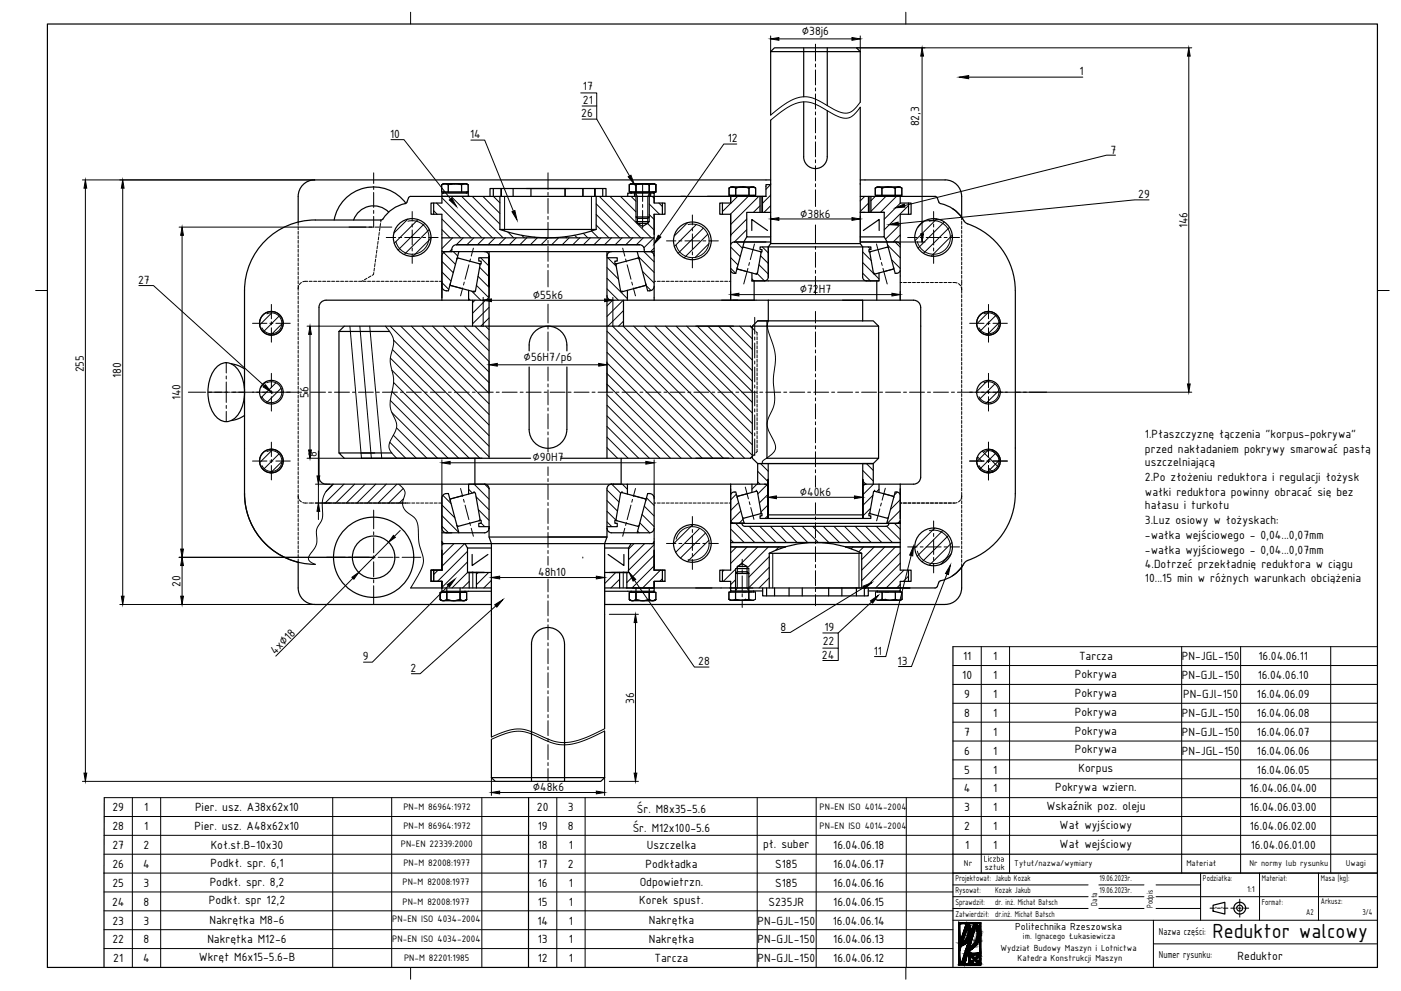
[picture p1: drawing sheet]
<svg xmlns="http://www.w3.org/2000/svg" width="594mm" height="420mm" viewBox="0 0 594 420" stroke-linecap="round" stroke-linejoin="round" font-family="sans-serif">
<defs><g id="words">
<text font-size="9.3" x="514.1" y="397.6">Reduktor walcowy</text>
<g font-size="5.4">
<text x="340" y="14.8">∅38j6</text>
<text x="457.7" y="32">1</text>
<text x="247.2" y="38.1">17</text>
<text x="247.2" y="44">21</text>
<text x="246.5" y="49.8">26</text>
<text x="389.7" y="53.6" transform="rotate(-90 389.7 53.6)">82,3</text>
<text x="165.4" y="58.5">10</text>
<text x="199.3" y="58.7">14</text>
<text x="308.6" y="60.4">12</text>
<text x="470.9" y="65.1">7</text>
<text x="482.7" y="84.1">29</text>
<text x="339.3" y="92.2">∅38k6</text>
<text x="503.5" y="96.8" transform="rotate(-90 503.5 96.8)">146</text>
<text x="58.5" y="120.4">27</text>
<text x="339.1" y="124.3">∅72H7</text>
<text x="225.9" y="126.7">∅55k6</text>
<text x="222.1" y="153">∅56H7/p6</text>
<text x="35.6" y="157.9" transform="rotate(-90 35.6 157.9)">255</text>
<text x="51.4" y="160.3" transform="rotate(-90 51.4 160.3)">180</text>
<text x="76.6" y="169.8" transform="rotate(-90 76.6 169.8)">140</text>
<text x="130.8" y="168.7" transform="rotate(-90 130.8 168.7)">56</text>
<text x="485.5" y="185.7">1.Płaszczyznę łączenia &quot;korpus-pokrywa&quot;</text>
<text x="485.5" y="191.9">przed nakładaniem pokrywy smarować pastą</text>
<text x="134.4" y="193.9" transform="rotate(-90 134.4 193.9)">8</text>
<text x="225.7" y="195.6">∅90H7</text>
<text x="485.5" y="197.7">uszczelniającą</text>
<text x="485.5" y="204">2.Po złożeniu reduktora i regulacji łożysk</text>
<text x="339.1" y="210.2">∅40k6</text>
<text x="485.5" y="210.2">wałki reduktora powinny obracać się bez</text>
<text x="485.5" y="216">hałasu i turkotu</text>
<text x="485.5" y="222.3">3.Luz osiowy w łożyskach:</text>
<text x="485.5" y="228.5">-wałka wejściowego - 0,04...0,07mm</text>
<text x="485.5" y="234.7">-wałka wyjściowego - 0,04...0,07mm</text>
<text x="228.2" y="244.2">48h10</text>
<text x="485.5" y="240.6">4.Dotrzeć przekładnię reduktora w ciągu</text>
<text x="76.6" y="248.7" transform="rotate(-90 76.6 248.7)">20</text>
<text x="485.5" y="246.8">10...15 min w różnych warunkach obciążenia</text>
<text x="331" y="267.4">8</text>
<text x="349.6" y="267.7">19</text>
<text x="348.9" y="273.5">22</text>
<text x="116.7" y="277.6" transform="rotate(-45 116.7 277.6)">4x∅18</text>
<text x="153.8" y="280">9</text>
<text x="348.5" y="279.3">24</text>
<text x="370.5" y="277.7">11</text>
<text x="380.6" y="281.9">13</text>
<text x="408.4" y="280">11</text>
<text x="421.1" y="280">1</text>
<text x="457.6" y="280">Tarcza</text>
<text x="501.2" y="280">PN-JGL-150</text>
<text x="533.7" y="280">16.04.06.11</text>
<text x="174.1" y="284.9">2</text>
<text x="296.1" y="282.1">28</text>
<text x="408" y="288">10</text>
<text x="421.1" y="288">1</text>
<text x="455.8" y="287.4">Pokrywa</text>
<text x="501.2" y="288">PN-GJL-150</text>
<text x="533.3" y="288">16.04.06.10</text>
<text x="268.9" y="298.3" transform="rotate(-90 268.9 298.3)">36</text>
<text x="408.9" y="296">9</text>
<text x="421.1" y="296">1</text>
<text x="455.8" y="295.4">Pokrywa</text>
<text x="501.7" y="296">PN-GJl-150</text>
<text x="533" y="296">16.04.06.09</text>
<text x="408.9" y="304">8</text>
<text x="421.1" y="304">1</text>
<text x="455.8" y="303.4">Pokrywa</text>
<text x="501.2" y="304">PN-GJL-150</text>
<text x="533" y="304">16.04.06.08</text>
<text x="408.9" y="312">7</text>
<text x="421.1" y="312">1</text>
<text x="455.8" y="311.4">Pokrywa</text>
<text x="501.2" y="312">PN-GJL-150</text>
<text x="533" y="312">16.04.06.07</text>
<text x="408.9" y="320">6</text>
<text x="421.1" y="320">1</text>
<text x="455.8" y="319.4">Pokrywa</text>
<text x="501.2" y="320">PN-JGL-150</text>
<text x="533" y="320">16.04.06.06</text>
<text x="408.9" y="328">5</text>
<text x="421.1" y="328">1</text>
<text x="457.4" y="327.4">Korpus</text>
<text x="533" y="328">16.04.06.05</text>
<text x="225.9" y="335.4">∅48k6</text>
<text x="408.7" y="336">4</text>
<text x="421.1" y="336">1</text>
<text x="447.4" y="335.4">Pokrywa wziern.</text>
<text x="529.8" y="336">16.04.06.04.00</text>
<text x="47.7" y="344">29</text>
<text x="61.2" y="344">1</text>
<text x="82.7" y="344">Pier. usz. A38x62x10</text>
<text x="227.7" y="344">20</text>
<text x="240.8" y="344">3</text>
<text x="270" y="344.7">Śr. M8x35-5.6</text>
<text x="408.9" y="344">3</text>
<text x="421.1" y="344">1</text>
<text x="443.7" y="343.6">Wskaźnik poz. oleju</text>
<text x="530" y="344">16.04.06.03.00</text>
<text x="47.7" y="352">28</text>
<text x="61.2" y="352">1</text>
<text x="82.5" y="352">Pier. usz. A48x62x10</text>
<text x="228" y="352">19</text>
<text x="240.8" y="352">8</text>
<text x="268.3" y="352.7">Śr. M12x100-5.6</text>
<text x="408.9" y="352">2</text>
<text x="421.1" y="352">1</text>
<text x="449.3" y="351.6">Wał wyjściowy</text>
<text x="530" y="352">16.04.06.02.00</text>
<text x="47.7" y="360">27</text>
<text x="60.8" y="360">2</text>
<text x="89.3" y="360">Koł.st.B-10x30</text>
<text x="228" y="360">18</text>
<text x="241.2" y="360">1</text>
<text x="274.2" y="360">Uszczelka</text>
<text x="323.6" y="359.5">pł. suber</text>
<text x="353.3" y="360">16.04.06.18</text>
<text x="409.3" y="360">1</text>
<text x="421.1" y="360">1</text>
<text x="449.3" y="359.6">Wał wejściowy</text>
<text x="530.3" y="360">16.04.06.01.00</text>
<text x="47.7" y="368">26</text>
<text x="60.7" y="368">4</text>
<text x="89.3" y="367.5">Podkł. spr. 6,1</text>
<text x="228" y="368">17</text>
<text x="240.8" y="368">2</text>
<text x="273.7" y="368">Podkładka</text>
<text x="328.7" y="368">S185</text>
<text x="353.3" y="368">16.04.06.17</text>
<text x="47.7" y="376">25</text>
<text x="60.8" y="376">3</text>
<text x="88.9" y="375.4">Podkł. spr. 8,2</text>
<text x="228" y="376">16</text>
<text x="241.2" y="376">1</text>
<text x="271.3" y="375.4">Odpowietrzn.</text>
<text x="328.7" y="376">S185</text>
<text x="353.3" y="376">16.04.06.16</text>
<text x="47.5" y="384">24</text>
<text x="60.8" y="384">8</text>
<text x="88.6" y="383.4">Podkł. spr 12,2</text>
<text x="228" y="384">15</text>
<text x="241.2" y="384">1</text>
<text x="271.1" y="383.4">Korek spust.</text>
<text x="325.9" y="384">S235JR</text>
<text x="353.3" y="384">16.04.06.15</text>
<text x="47.7" y="392">23</text>
<text x="60.8" y="392">3</text>
<text x="88.8" y="391.6">Nakrętka M8-6</text>
<text x="227.9" y="392">14</text>
<text x="241.2" y="392">1</text>
<text x="275.1" y="391.6">Nakrętka</text>
<text x="321.2" y="392">PN-GJL-150</text>
<text x="353.2" y="392">16.04.06.14</text>
<text x="47.7" y="400">22</text>
<text x="60.8" y="400">8</text>
<text x="87.9" y="399.6">Nakrętka M12-6</text>
<text x="228" y="400">13</text>
<text x="241.2" y="400">1</text>
<text x="275.1" y="399.6">Nakrętka</text>
<text x="321.2" y="400">PN-GJL-150</text>
<text x="353.3" y="400">16.04.06.13</text>
<text x="48" y="408">21</text>
<text x="60.7" y="408">4</text>
<text x="84.3" y="407.6">Wkręt M6x15-5.6-B</text>
<text x="228" y="408">12</text>
<text x="241.2" y="408">1</text>
<text x="277.6" y="408">Tarcza</text>
<text x="321.2" y="408">PN-GJL-150</text>
<text x="353.3" y="408">16.04.06.12</text>
<text x="524.8" y="406.9">Reduktor</text>
</g>
<g font-size="4.7">
<text x="430.5" y="394.2">Politechnika Rzeszowska</text>
<text x="491.4" y="396.2">Nazwa części:</text>
<text x="491.4" y="406.3">Numer rysunku:</text>
</g>
<g font-size="4.3">
<text x="171.1" y="343.3">PN-M 86964:1972</text>
<text x="347.5" y="343.6">PN-EN ISO 4014-2004</text>
<text x="171.1" y="351.3">PN-M 86964:1972</text>
<text x="347.5" y="351.6">PN-EN ISO 4014-2004</text>
<text x="170" y="359.1">PN-EN 22339:2000</text>
<text x="171.1" y="367.1">PN-M 82008:1977</text>
<text x="170.7" y="375.2">PN-M 82008:1977</text>
<text x="170.7" y="383.5">PN-M 82008:1977</text>
<text x="166.4" y="390.9">PN-EN ISO 4034-2004</text>
<text x="166.4" y="399.3">PN-EN ISO 4034-2004</text>
<text x="171.3" y="407.6">PN-M 82201:1985</text>
</g>
<g font-size="4">
<text x="424.3" y="403.1">Wydział Budowy Maszyn i Lotnictwa</text>
<text x="431.5" y="407.4">Katedra Konstrukcji Maszyn</text>
</g>
<g font-size="3.9">
<text x="417.1" y="365.3">Liczba</text>
<text x="408.8" y="367.2">Nr</text>
<text x="417.6" y="369">sztuk</text>
<text x="430.1" y="367.2">Tytuł/nazwa/wymiary</text>
<text x="503.1" y="367">Materiał</text>
<text x="529.8" y="367.2">Nr normy lub rysunku</text>
<text x="570.6" y="367.2">Uwagi</text>
<text x="405.1" y="373.7">Projektował: Jakub Kozak</text>
<text x="466.2" y="373.7">19.06.2023r.</text>
<text x="510.1" y="373.7">Podziałka:</text>
<text x="535.1" y="373.7">Materiał:</text>
<text x="560.1" y="373.7">Masa [kg]:</text>
<text x="405.1" y="383.7">Sprawdził:</text>
<text x="405.1" y="378.7">Rysował:</text>
<text x="422" y="383.7">dr. inż. Michał Batsch</text>
<text x="422" y="378.7">Kozak Jakub</text>
<text x="465.2" y="383.9" transform="rotate(-90 465.2 383.9)">Data</text>
<text x="466.2" y="378.7">19.06.2023r.</text>
<text x="528.8" y="378.2">1:1</text>
<text x="535.1" y="383.7">Format:</text>
<text x="560.1" y="383.3">Arkusz:</text>
<text x="405.1" y="388.7">Zatwierdził: dr.inż. Michał Batsch</text>
<text x="488.8" y="385" transform="rotate(-90 488.8 385)">Podpis</text>
<text x="553.9" y="388">A2</text>
<text x="577.7" y="388">3/4</text>
<text x="433.8" y="398">im. Ignacego Łukasiewicza</text>
</g>
</g></defs>
<!-- layer: _Linie niewidoczne -->
<g fill="none" stroke="#000" stroke-width=".42">
<path d="M126.4 94.2v1.3M126.4 96.2v1.2M126.4 98.1v1.2M126.4 100v1.2M160.8 98.6l-.1 1.2M161.1 96.7l-.2 1.2M161.4 94.8l-.2 1.2M161.6 93.3l-.1 .8M407.8 92.1v1.1M407.8 93.9v1.2M407.8 95.8v1.2M407.8 97.7v1.3"/>
<path d="M407.8 99.6v1.3M126.4 101.9v1.2M126.4 103.8v1.3M126.4 105.7v1.3M126.4 107.6v1.3M126.4 109.5v1.3M126.4 111.4v1.3M126.4 113.3v1.3M126.4 115.2v1.3M126.4 117.1v1.3M126.4 119v1.3M127.8 119.8l-.9 .9"/>
<path d="M130.5 119.3l-2.1 .2M131.1 119.3h1.3M133 119.3h1.3M134.9 119.3h1.3M136.8 119.3h1.3M138.7 119.3h1.3M140.6 119.3h1.3M142.5 119.3h1.3M144.4 119.3h1.3M146.3 119.3h1.3M148.2 119.3h1.3M150.1 119.3h1.3"/>
<path d="M152.1 119.3h1.2M154 119.3h1.2M154 119l-.6 .3M155.6 118l-1.1 .6M155.9 119.3h1.2M157.3 117.1l-1.1 .6M157.8 119.3h1.2M158.5 115.5l-.1 .9-.6 .3M158.8 113.6l-.2 1.3M159 111.8l-.2 1.2M159.3 109.9l-.2 1.2M159.5 108l-.1 1.2"/>
<path d="M159.7 119.3h1.2M159.8 106.1l-.2 1.3M160.1 104.2l-.2 1.3M160.3 102.3l-.2 1.3M160.6 100.4l-.2 1.3M161.6 119.3h1.2M163.5 119.3h1.3M165.4 119.3h1.3M167.3 119.3h1.3M169.2 119.3h1.3M171.1 119.3h1.3M173 119.3h1.3"/>
<path d="M174.9 119.3h1.3M176.8 119.3h1.3M178.7 119.3h1.3M180.6 119.3h1.3M182.5 119.3h1.3M184.4 119.3h1.3M186.3 119.3h1.1M277.4 119.3h.7M278.7 119.3h1.3M280.6 119.3h1.3M282.5 119.3h1.3M284.4 119.3h1.3"/>
<path d="M286.3 119.3h1.3M288.2 119.3h1.3M290.1 119.3h1.3M292 119.3h1.3M293.9 119.3h1.3M295.8 119.3h1.3M297.7 119.3h1.3M299.6 119.3h1.3M301.6 119.3h1.2M303.5 119.3h1.2M305.4 119.3h1.2M307.3 119.3h1.2"/>
<path d="M309.2 119.3h.6M381.7 119.8h.8M383.1 119.8h1.3M385 119.8h1.3M386.9 119.8h1.3M388.8 119.8h1.3M390.7 119.8h1.3M392.6 119.8h1.3M394.5 119.8h1.3M396.4 119.8h1.3M398.3 119.8h1.3M400.3 119.8h1.2"/>
<path d="M402.2 119.8h1.2M404.1 119.8l1.7 .2M407.8 101.5v1.3M407.8 103.4v1.3M407.8 105.3v1.3M407.8 107.2v1.3M407.8 109.1v1.3M407.8 111v1.3M407.8 112.9v1.3M407.8 114.8v1.3M407.8 116.7v1.3M407.8 118.6v2.4"/>
<path d="M126.4 120.9v2.2M126.4 123.7v1.3M126.4 125.6v1.3M126.4 127.6v1.2M126.4 129.5v1.2M126.4 131.4v1.2M126.4 133.3v1.2M126.4 135.2v1.2M126.4 137.1v1.2M126.4 139v1.3M126.7 121.2l-.3 1.1M318.2 138.3l.5 .5"/>
<path d="M319.2 139.2l.9 .9M406.4 120.3l.9 .9M407.6 121.7l.2 1.1M407.8 121.6v2.7M407.8 124.9v1.3M407.8 126.9v1.2M407.8 128.8v1.2M407.8 130.7v1.2M407.8 132.6v1.2M407.8 134.5v1.2M407.8 136.4v1.2M407.8 138.3v1.3"/>
<path d="M126.4 140.9v1.3M126.4 142.8v1.3M126.4 144.7v1.3M126.4 146.6v1.3M126.4 148.5v1.3M126.4 150.4v1.3M126.4 152.3v1.3M126.4 154.2v1.3M126.4 156.1v1.3M126.4 158v1.3M126.4 159.9v1.3M320.5 140.6l.5 .5v1.1"/>
<path d="M321 142.8v1.3M321 144.7v1.3M321 146.6v1.3M321 148.5v1.3M321 150.4v1.3M321 152.3v1.3M321 154.2v1.3M321 156.1v1.3M321 158v1.3M321 159.9v1.3M407.8 140.2v1.3M407.8 142.1v1.3"/>
<path d="M407.8 144v1.3M407.8 145.9v1.3M407.8 147.8v1.3M407.8 149.7v1.3M407.8 151.6v1.3M407.8 153.5v1.3M407.8 155.4v1.3M407.8 157.3v1.3M407.8 159.2v1.3M126.4 161.8v1.3M126.4 163.7v1.3M126.4 165.7v1.2"/>
<path d="M126.4 167.6v1.2M126.4 169.5v1.2M126.4 171.4v1.2M126.4 173.3v1.2M126.4 175.2v1.2M126.4 177.1v1.3M126.4 179v1.3M321 161.8v1.3M321 163.7v1.3M321 165.7v1.2M321 167.6v1.2M321 169.5v1.2"/>
<path d="M321 171.4v1.2M321 173.3v1.2M321 175.2v1.2M321 177.1v1.3M321 179v1.3M407.8 161.1v1.3M407.8 163v1.3M407.8 165v1.2M407.8 166.9v1.2M407.8 168.8v1.2M407.8 170.7v1.2M407.8 172.6v1.2"/>
<path d="M407.8 174.5v1.2M407.8 176.4v1.3M407.8 178.3v1.3M126.4 180.9v1.3M126.4 182.8v1.3M126.4 184.7v1.3M126.4 186.6v1.3M126.4 188.5v1.3M126.4 190.4v1.3M126.4 192.3v1.3M126.4 194.2v1.3M126.4 196.1v1.3"/>
<path d="M126.4 198v1.3M126.4 199.9v1.3M318.7 193.8l-.5 .5M320.1 192.4l-.9 .9M321 190.4v1.1l-.5 .5M321 180.9v1.3M321 182.8v1.3M321 184.7v1.3M321 186.6v1.3M321 188.5v1.3M407.8 180.2v1.3M407.8 182.1v1.3"/>
<path d="M407.8 184v1.3M407.8 185.9v1.3M407.8 187.8v1.3M407.8 189.7v1.3M407.8 191.6v1.3M407.8 193.5v1.3M407.8 195.4v1.3M407.8 197.3v1.3M407.8 199.2v1.3M126.4 210.3l.3 1M126.4 201.8v1.3M126.4 203.8v1.2"/>
<path d="M126.4 205.7v1.2M126.4 207.6v1.2M126.4 209.5v2.1M126.4 212.3v1.3M126.4 214.2v1.3M126.4 216.1v1.3M126.4 218v1.3M126.4 219.9v1.3M126.9 211.9l.9 .9M128.4 213.1l2 .2M131 213.3h2M133.6 213.3h1.3"/>
<path d="M135.5 213.3h1.3M137.4 213.3h1.3M139.3 213.3h1.3M141.2 213.3h1.3M143.1 213.3h1.3M145 213.3h1.3M146.9 213.3h1.3M148.8 213.3h1.3M150.7 213.3h1.3M152.6 213.3h1.3M154.6 213.3h1.2M156.5 213.3h1.2"/>
<path d="M158.4 213.3h1.2M160.3 213.3h1.2M162.2 213.3h1.2M164.1 213.3h1.2M166 213.3h1.3M167.9 213.3h1.3M169.8 213.3h4.2M174.6 213.3h1.3M176.5 213.3h1.3M178.4 213.3h1.3M180.3 213.3h1.3M182.2 213.3h1.3"/>
<path d="M184.1 213.3h1.3M186 213.3h1.4M277.4 213.3h.7M278.7 213.3h1.3M280.6 213.3h1.3M282.5 213.3h1.3M284.4 213.3h1.3M286.3 213.3h1.3M288.2 213.3h1.3M290.1 213.3h1.3M292 213.3h1.3M293.9 213.3h1.3"/>
<path d="M295.8 213.3h1.3M297.7 213.3h1.3M299.6 213.3h1.3M301.6 213.3h1.2M303.5 213.3h1.2M305.4 213.3h1.2M307.3 213.3h1.2M309.2 213.3h.6M381.7 213.3h.8M383.1 213.3h1.3M385 213.3h1.3M386.9 213.3h1.3"/>
<path d="M388.8 213.3h1.3M390.7 213.3h1.3M392.6 213.3h1.3M394.5 213.3h1.3M396.4 213.3h1.3M398.3 213.3h1.3M400.3 213.3h1.2M402.2 213.3h1.2M405.8 213.1l-1.7 .2h.7M407.3 211.9l-.9 .9M407.8 210.3l-.2 1M407.8 201.1v1.3"/>
<path d="M407.8 203.1v1.2M407.8 205v1.2M407.8 206.9v1.2M407.8 208.8v2.9M407.8 212.3v1.3M407.8 214.2v1.3M407.8 216.2v1.2M407.8 218.1v1.2M407.8 220v1.2M126.4 221.8v1.3M126.4 223.7v1.3M126.4 225.6v1.3"/>
<path d="M126.4 227.5v1.3M126.4 229.4v1.3M126.4 231.3v1.3M126.4 233.2v1.3M126.4 235.1v1.3M126.4 237v1.4M407.8 221.9v1.2M407.8 223.8v1.2M407.8 225.7v1.2M407.8 227.6v1.3M407.8 229.5v1.3M407.8 231.4v1.3"/>
<path d="M407.8 233.3v1.3M407.8 235.2v1.3M407.8 237.1v1.3M407.8 239v1.5"/>
</g>
<!-- layer: _Linie grube -->
<g fill="none" stroke="#000" stroke-width=".51">
<path d="M20.1 10.2h564v400h-564zM326.8 21.9l1.6-1.6h34.8l1.6 1.6M326.8 21.9v26.9M326.8 21.9h38M340.8 20.3v20.7M350.8 20.3v24.5M364.8 21.9v21.4M326.8 50.9v25.4M340.8 43.2v23.3a5 5 0 0 0 5 5 5 5 0 0 0 5-5v-19.6M364.8 45.5v30.8M133.4 76.3a7 7 0 0 0-7 7v10.9M133.4 76.3h193.4v27"/>
<path d="M187.3 78.3l.7-.4h9.8l.7 .4v3.1h-11.2zM187.3 78.3l1.4-.4 1.4 .4M190.1 78.3a9.3 9.3 0 0 1 5.6 0M190.1 78.3v3.1M195.7 78.3v3.1M195.7 78.3l1.4-.4 1.4 .4M209.2 79.9v3.4M212.5 79.9v3.4v-3.4M217.6 79.9v3.4M223.2 79.9h33.8v3.4M225.1 79.9v3.4M239.6 79.9v3.4"/>
<path d="M241.6 79.9h-33.8v3.4M247.2 79.9v3.4M252.2 79.9v3.4v-3.4M252.2 79.9v3.4M255.6 79.9v3.4M266.8 78.3l1.4-.4 1.5 .4M266.9 78.3l.7-.4h9.8l.7 .4v3.1h-11.2zM269.7 78.3a9.3 9.3 0 0 1 5.6 0M269.7 78.3v3.1M275.3 78.3l1.4-.4 1.4 .4M275.3 78.3v3.1M309.2 79.7l.7-.4h9.8l.7 .4v3.1h-11.2z"/>
<path d="M309.2 79.7l1.4-.4 1.4 .4M312 79.7a9.3 9.3 0 0 1 5.6 0M312 79.7v3.1M317.6 79.7v3.1M317.6 79.7l1.4-.4 1.4 .4M326.8 78.3h-2v5h-137.4M371.2 79.7l.7-.4h9.8l.7 .4v3.1h-11.2zM371.2 79.7l1.4-.4 1.4 .4M374 79.7a9.3 9.3 0 0 1 5.6 0M374 79.7v3.1M379.6 79.7v3.1M379.6 79.7l1.4-.4 1.4 .4"/>
<path d="M400.8 76.3a7 7 0 0 1 7 7v8.8l-1.8-2-2.2-1.7M400.8 76.3h-36v27l1 1.4M164.8 89.9a9 9 0 0 0-14.9 3.4M172.1 86.2a17 17 0 0 0-17.5-6.5 17 17 0 0 0-12.9 13.6M183.9 86.1v4.7M187.4 83.3v2.8h-4.6v4.7h4.6v36.5M187.4 83.3v-1.4h11.2v1.4M188 81.4v.5M197.8 81.4v.5M199.2 83.3h-25.1l-.8 .4-1.2 2.5a15.8 15.8 0 0 0-10.1 7l-28.3 .1a30 30 0 0 0-30 30v86M212 83.3v14M212 97.3h40.8"/>
<path d="M252.8 83.3v14a60.4 60.4 0 0 1-40.8 0M266.2 83.3v-1.4h11.2v1.4M267.6 81.4v.5M269.1 81.9v1.4M269.7 81.9v10.1M269.7 94h5.6M270.3 94.7v-2.1l-.6-.6h5.6l-.6 .6v2.1M270.3 94.7h4.4l-2.2 1.3zM270.3 92.6h4.4M275.3 81.9v10.1M275.9 81.9v1.4M277.4 81.4v.5"/>
<path d="M277.4 83.3v2.8h4.6v4.7h-4.6v36.5M277.4 83.3v2.8M280.9 86.1v4.7M306.3 86.1v4.7M309.9 82.8l-.1 3.3h-4.6v4.7h4.6v36.5M318.8 97.7v-4.7l6.7 4.7M319.7 82.8v.5M322.3 83.3v6.7M323.3 83.3v6.7M326.8 90h-10.2v10.4h10.2M364.8 90h10.1v10.4h-10.1M364.8 83.3h31.7"/>
<path d="M366.1 97.7l6.7-4.7v4.7M368.3 83.3v6.7M369.3 83.3v6.7M371.9 82.8v.5M381.7 82.8v.5M381.7 83.3v2.8h4.6v4.7h-4.6v36.5M385.2 86.1v4.7M396.5 83.3l.8 .4 1.1 2.4a16.2 16.2 0 0 1 10.8 8.1l.4 .3a30.4 30.4 0 0 1 20.9 28.8v86a30.5 30.5 0 0 1-20.9 28.7l-.9 1M187.4 106.7h90M187.4 100.8h90M189.3 106.7l-1.4 .5-.5 1.4M191.6 106.7l.2-2 .8-.7 1-.2h77.6l1 .2 .7 .7 .3 2"/>
<path d="M194.6 106.7l-4.5 16.6-1.8-.3-.7-.7-.2-1M203.2 111.8l.4 .6-2.2 11.2-10.2-2.5-.3-.6M205.4 106.7l1.4 .5 .6 1.4M207.4 109.3h-4.4v1.4h1v1.2l-9.7-2.5-.6 .4M207.4 108.6v12.9v-12.9M207.4 106.7v87.6M257.4 109.3h4.3v1.4h-1v1.2l9.7-2.5 .6 .4M257.4 106.7v87.6M259.3 106.7l-1.3 .5-.6 1.4M261.6 111.8l-.4 .6 2.1 11.2 10.2-2.5 .4-.6M270.2 106.7l4.4 16.6 1.8-.3 .7-.7 .3-1M275.4 106.7l1.4 .5 .6 1.4"/>
<path d="M312.6 113.6l-.6 2.3-1.4-.2-.8-1M314.9 105.1l-2.3 8.5M315.4 104.8l-.5 .3M315.5 102.6l-.6 2.5M316.6 100.4l-1.2 2.2M318.8 115.7v3.4h53.9M319.8 119.1v8.2M322.4 106.7l.3 .4-1.7 9.1-8.1-2.1-.3-.5M325.8 117.5l-.3 .9-1.3 .7M325.8 104.7h-3.5v1.1h.8v1l-7.7-2M325.8 104.7h40M325.8 104.7v12.8"/>
<path d="M326.8 102.6h-15.5l-1.1 .4-.4 .8M326.8 103.3h38M326.8 103.3l-1 1.4M364.8 102.6h15.4l1.1 .4 .4 .8M365.8 104.7h3.5v1.1h-.8v1l7.7-2M365.8 104.7v12.8M369.1 106.7l-.3 .4 1.8 9.1 8.1-2.1 .3-.5M371.8 119.1v8.2M372.7 115.7v3.4l-5.8-.1-.8-.6-.3-.9M374.9 100.4l1.3 2.2M376 102.6l.7 2.5M376.2 104.8l.5 .3"/>
<path d="M376.7 105.1l2.3 8.5M379 113.6l.6 2.3 1.4-.2 .7-1M198.7 127.3h-60.4l-1.4 .3-1 .8-.6 1.9v72l.3 1.3 .8 1 1.9 .7h63.1M198.7 123.1v4.2l7.2-.1 1.2-.9 .3-1M200.4 127.3v11M264.4 127.3v11M266.1 127.3h121.3l1.9 .6 .8 1.1 .3 1.3-.1 72.7-1 1.6-1.9 .7h-21.6M266.1 123.1v4.2l-7.3-.1-1.2-.9-.2-1M319 139.1l-.8-.8h-172.2l-2.3 2.2M319 138.3h53.5M321.3 136h44.5M325.2 136v58.2"/>
<path d="M325.8 127.3v8.7h-4.5l-2.3 2.3v56l2.3 2.2M365.8 136h4.5l2.2 2.3M365.8 127.3v8.7M372.5 138.3v56M91.5 156a5.7 5.7 0 0 1 9.6 .9 17.3 17.3 0 0 1-1.5 20.4 5.6 5.6 0 0 1-8.8-1.7 17.8 17.8 0 0 1 .7-19.6zM98.1 154.3a12.1 12.1 0 0 1 5.6 2.1M143.7 140.5h21.5M143.7 140.5v51.5M224.4 155.6v26.5M240.4 146.3a8 8 0 0 0-8-8 8 8 0 0 0-8 8v2.5M240.4 146.3v2.5M240.4 155.6v26.5"/>
<path d="M103.7 176.1a12.1 12.1 0 0 1-5.6 2.2M153.1 192h13M153.3 194.3h71.7M158.8 192h-15.1l2.3 2.3h58.4M201.4 194.3v11M224.4 182.1a8 8 0 0 0 8 8 8 8 0 0 0 8-8M263.4 194.3v11h-62M319 193.5l-.8 .8h-80.4M321.3 196.5h49v8.8M321.3 196.5v8.8M325.1 194.3h47.4l-2.2 2.2h-4.5v6.8M325.7 196.5v6.8"/>
<path d="M420.3 190.6a5 5 0 0 1 3.7 6.1 5 5 0 0 1-6.2 3.6 5 5 0 0 1-3.4-6.3M103.7 209.3a30.1 30.1 0 0 0 22.7 29.1v10.9a7 7 0 0 0 7 7M103.7 209.3a30 30 0 0 0 30 30M136.6 213.3h34.1M187.4 211.2l.2-1 .7-.7 1.8-.2 4.5 16.6M187.4 205.3v36.4M190.9 212.1l.3-.6 10.2-2.6 2.2 11.3-.4 .6M207.4 207.2v16.8M207.4 207.2l-.3-1-1.2-.9h-7.2v4.2M266.1 209.5v-4.2h-6.8l-1 .2-.7 .7-.2 1v16.7M266.1 205.3h43.7M273.9 212.1l-.4-.6-10.2-2.6-2.1 11.3 .4 .6"/>
<path d="M277.4 205.3v24.2M277.4 211.2l-.3-1-.7-.7-1.8-.2-4.4 16.6M309.8 205.3v36.4h-4.6v4.8h4.6v4h13.6M309.8 205.3h15.9M309.8 209.8l.8-1 1.4-.2 .6 2.3M312.6 210.9l2.3 8.5M312.9 210.4l-.3 .4M312.9 210.4l8.1-2.1 1.7 9.1-.3 .4M314.9 219.4l.5 .3M314.9 219.4l.7 2.5h-5.8M315.4 219.7l7.7-2v1h-.8v1.1h3.4M318.8 205.3v3.5"/>
<path d="M324.2 205.3l.8 .2 .7 1M325.7 219.8v-16.5v16.5M325.7 219.8v-16.5v16.5h40.1M325.7 219.3v.5M325.7 218.3h40.1M365.8 219.8v-16.5v16.5M365.8 219.3v.5M367.3 205.3l-.8 .2-.7 1M370.9 208.3l-.5 .3-1.6 8.8 .3 .4M370.9 208.3l7.8 2.1M372.7 205.3v3.5M376.2 219.7l-7.8-2v1h.9v1.1h-3.5"/>
<path d="M376.7 219.4l-.7 2.5h5.7h-71.9M376.7 219.4l-.5 .3M378.7 210.4l.3 .4M379 210.9l-2.3 8.5M380.2 208.6l1.1 .5 .4 .7M380.2 208.6h-.6l-.6 2.3M381.7 205.3v36.4h4.6v4.8h-4.6v4h-13.5M187.4 223.9l.5 1.4 1.4 .6M187.4 229.5l.3 .7 .7 .3M187.4 236.3v5.4M187.4 230.5h21M193.7 222.8l.6 .3 9.7-2.5v1.3h-1v1.4h4.4v4.4l1 2.8"/>
<path d="M197.2 230.5l1 1.8M198.2 232.3v10.4h5.1M198.2 232.3h10.2M200.2 235.1v4.7l6.7-4.7M207.4 227.7h50h-25M207.4 224l-.5 1.2-1.5 .7h-18M207.4 223.9v.1M208.4 230.5v82M256.4 232.3h10.1v10.4h-10.1M257.4 223.9v3.8l-1 2.8h-48M257.9 235.1l6.7 4.7v-4.7M267.6 230.5l-1.1 1.8"/>
<path d="M271 222.8l-.6 .3-9.7-2.5v1.3h1v1.4h-4.3M276.4 230.5h-20v78.5M277.4 229.5l-.3 .7-.7 .3M277.4 229.5v1h-1M277.4 230.5v11.2M277.4 223.9l-.6 1.4-1.4 .6-16.5-.1-1-.6-.5-1.3M309.8 231.9h23.3M309.8 230h71.9M309.8 220.7l.4 .7 .7 .4 4.7 .1h-5.8M314.6 221.9l.5 1 .8 .3h59.8l1-.6 .2-.7M326.2 234.6a44.3 44.3 0 0 1 39.2 0M326.2 234.6v14.7"/>
<path d="M326.2 234.6h39.2M358.5 231.9h23.2M365.4 234.6v14.7M381.7 220.7l-.4 .7-1.1 .5M408.3 239.7a15.6 15.6 0 0 1-9.9 6.8l-1.1 2.4-.8 .4M408.3 239.7a14.7 14.7 0 0 1-4.5 4.5M408.7 239l-.4 .7M133.4 256.3h75M174.2 249.3h34.2M182.8 246.5h4.6v2.8M182.8 241.7h4.6M183.9 241.7v4.8"/>
<path d="M186.6 254.2l1.4 .5 1.5-.5M187.4 241.7h-4.6v4.8h4.6v2.8M187.4 249.3v1.4h21M187.4 250.7v.4M189.4 254.2a9.3 9.3 0 0 0 5.7 0M189.5 249.3v4.9M195.1 249.3v4.9M197.2 250.7v.4M197.9 251.1h-11.3v3.1l.8 .5h9.8l.7-.5-1.4 .4-1.4-.4M198.2 242.7h10.2M199 242.7v6.6M202 242.7v6.6"/>
<path d="M256.4 249.3h140.1M256.4 256.3h144.4M258.4 242.7h8.1M262.7 242.7v6.6M265.8 242.7v6.6M266.8 254.2l1.4 .5 1.5-.5M267.6 250.7v.4M269.7 254.2a9.3 9.3 0 0 0 5.6 0M269.7 249.3v4.9M275.3 254.2l1.4 .4 1.4-.4M275.3 249.3v4.9M277.4 250.7v.4"/>
<path d="M277.4 241.7h4.6v4.8h-4.6v2.8M277.4 249.3v1.4h-21M277.4 241.7h4.6M278.1 251.1h-11.2v3.1l.7 .5h9.8l.7-.5M280.9 241.7v4.8M282 246.5h-4.6v2.8M306.3 241.7v4.8M309.1 254.1l1.4 .4 1.4-.4M309.8 250.5v.5M311.9 254.1a9.3 9.3 0 0 0 5.6 0M311.9 243.1l.7-.7h4.2l.7 .7zM311.9 241.1h5.6"/>
<path d="M311.9 243.1v11M312.6 242.4v-2.2l2.1-1.2 2.1 1.2v2.2l.7 .7v11M312.6 240.2h4.2M316.2 254.1l-.7 .4M317.5 254.1l1.4 .4 1.4-.4M319.6 250.5v.5M320.4 251h-11.3v3.1l.7 .4h9.8M323.4 249.3v3.3h44.8v-3.3M325.1 249.3v3.3M328.4 249.3v3.3M334.6 249.3v3.3M340.2 249.3v3.3"/>
<path d="M351.4 249.3v3.3M357 249.3v3.3M363.1 249.3v3.3M366.5 249.3v3.3M371.2 254.1l1.4 .4 1.4-.4M371.2 251h11.3v3.1l-.8 .4h-9.7M372 250.5v.5M374.1 251v3.1M375.3 254.1l.8 .4M379.7 251v3.1M381.7 250.5v.5M382.5 254.1l-1.9 .4a1.93 1.93 0 0 0-2.3-.1l-2.2 .1-2.1-.4"/>
<path d="M385.2 241.7v4.8M407.8 240.5v8.8a7 7 0 0 1-7 7M404.1 274.2v136M208.4 313.5v16.2M256.4 309.9v19.8M44.2 338.2l-.1 72M208.4 329.7l1.6 1.6h44.8l1.6-1.6M208.4 329.7h48M224.1 338.2v72M225.4 331.3v-58.3a7 7 0 0 1 7-7 7 7 0 0 1 7 7v58.3M404.1 370.2h180M404.1 362.2h180"/>
<path d="M514.4 383.8l5-1.3v5l-5-1.2z"/>
<circle cx="174.8" cy="100.7" r="8"/>
<circle cx="293.6" cy="102.1" r="8"/>
<circle cx="395.9" cy="100.7" r="8"/>
<circle cx="115.1" cy="137.1" r="5"/>
<circle cx="419.1" cy="137.1" r="5"/>
<circle cx="115.1" cy="166.3" r="5"/>
<circle cx="419.1" cy="166.3" r="5"/>
<circle cx="115.1" cy="195.5" r="5"/>
<circle cx="419.1" cy="195.5" r="5"/>
<circle cx="158.4" cy="236.3" r="17"/>
<circle cx="158.4" cy="236.3" r="9"/>
<circle cx="293.6" cy="230.4" r="8"/>
<circle cx="395.9" cy="231.9" r="8"/>
<circle cx="525.7" cy="385" r="2.51"/>
<circle cx="525.7" cy="385" r="1.26"/>
</g>
<!-- layer: _Kreskowanie -->
<g fill="none" stroke="#000" stroke-width=".42">
<path d="M326.8 78.3l-2 1.9M172.9 92.9l-5.9 5.9M177.3 93.1l-10.1 10M180.1 94.7l-11.3 11.3M182 97.3l-10.6 10.6M183.9 89.3l1.5 1.5M185.1 86.1l14.8 14.7M187.4 97.3l3.5 3.5M187.4 92.9l8 7.9M187.4 83.9l17 16.9M191.3 83.3l17.5 17.5M195.8 83.3l17.5 17.5"/>
<path d="M200.3 83.3l11.7 11.7M204.8 83.3l7.2 7.2M209.2 83.3l2.8 2.7M215.3 98.4l2.5 2.4M221.2 99.8l1.1 1M243.7 99.7l1.1 1.1M247.3 98.9l2 1.9M250.8 97.9l2.9 2.9M252.8 95.4l5.4 5.4M252.8 90.9l9.9 9.9M252.8 86.4l14.4 14.4M254.1 83.3l17.6 17.5"/>
<path d="M258.6 83.3l17.6 17.5M263.1 83.3l6.6 6.5M267.6 83.3l2.1 2M274.6 94.8l2.8 2.7M275.3 91l2.1 2M275.3 86.5l4.4 4.3M276.6 83.3l.8 .8M279.4 86.1l1.5 1.5M291.6 94.4l-5.7 5.7M295.2 95.2l-9.2 9.3M298.2 96.7l-10.6 10.7M300.1 99.3l-10 10"/>
<path d="M312.8 83.3l-6.5 6.4M316.6 92.9l-6.8 6.8M316.6 97.4l-5.2 5.2M317.3 83.3l-7.6 7.5M321.7 83.3l-11.9 11.9M322.3 87.3l-2.8 2.7M326.8 82.7l-3.5 3.5M326.8 87.2l-2.8 2.8M366.7 83.3l-1.9 1.9M368.3 86.2l-3.5 3.4M371.2 83.3l-1.9 1.8M375.6 83.3l-6.3 6.3"/>
<path d="M380.1 83.3l-6.7 6.7M381.7 95.1l-6.2 6.3M381.7 99.6l-2.9 3M381.8 86.1l-6.9 6.9M385.2 87.1l-10.3 10.4M391.6 93.9l-2.5 2.5M397.2 92.8l-9.2 9.2M400.4 94.1l-11.1 11.1M402.6 96.4l-11 11M403.8 99.7l-8.9 8.9M182.8 101l-7.7 7.7M187.4 119.8l2.9 2.9"/>
<path d="M187.4 115.3l3.8 3.9M187.4 110.8l4.8 4.8M187.4 100.8v.1M188.1 107.1l5 5M191.6 105.7l-1 1M191.9 100.8l-4.5 4.6M192.2 106.7l1.9 1.8M196.4 100.8l-2.9 3M200.9 100.8l-2.9 3M202.7 117.2l4.7 4.6M203.4 113.3l4 4M203.8 109.3l3.6 3.6"/>
<path d="M205.4 100.8l-2.9 3M209.9 100.8l-2.9 3M214.4 100.8l-2.9 3M218.9 100.8l-2.9 3M223.4 100.8l-3 3M226.5 100.5l.3 .3M227.9 100.8l-3 3M231.3 100.8h.1M232.3 100.8l-2.9 3M235.7 100.7l.1 .1M236.8 100.8l-2.9 3M239.8 100.4l.5 .4"/>
<path d="M241.3 100.8l-2.9 3M245.8 100.8l-2.9 3M250.3 100.8l-2.9 3M254.8 100.8l-2.9 3M257.4 118l8.7 8.6M257.4 113.5l4.9 4.8M257.7 109.3l3.6 3.6M259.3 100.8l-2.9 3M263.8 100.8l-2.9 3M268.3 100.8l-2.9 3M270.8 108.9l6.6 6.6M272.4 115l5 5"/>
<path d="M272.8 100.8l-3 3M273 106.7l4.4 4.3M277.3 100.8l-4.3 4.3M277.4 105.2l-1.5 1.5M300.6 103.3l-5.8 5.9M309.8 113.7l2.2 2.2M309.8 109.2l3.1 3.1M309.8 104.8l4.1 4M312.2 102.6l2.6 2.7M318.8 118.2l.9 .9M321.1 116l3.1 3.1M321.8 112.2l4 4"/>
<path d="M322.5 108.4l3.3 3.3M323.3 104.7l2.5 2.5M365.8 115.8l3.3 3.3M365.8 111.3l4.6 4.6M365.8 106.8l3.6 3.7M368.1 104.7l1.2 1.1M370.7 116.2l2 2.1M376.4 103.9l5.3 5.4M378 110.1l3.7 3.7M379.5 102.6l2.2 2.2M115.2 132.7l-5.1 5.1M118.3 134l-6.7 6.7"/>
<path d="M119.5 137.4l-4.1 4.1M163.4 138.3l1.3 1.5a7.8 7.8 0 0 1 1.7 8.5 13.2 13.2 0 0 0 .2 10.1 18.9 18.9 0 0 1-.9 10.2l-.2 3.7a15.2 15.2 0 0 0 2.3 6.1 6.2 6.2 0 0 1-1.1 6.2l-.4 .9a5 5 0 0 0 .5 7.3l1.4 1.5M165.5 138.3l41.9 41.9M169.9 138.3l37.5 37.4M174.4 138.3l33 32.9M178.9 138.3l28.5 28.4M183.4 138.3l24 23.9M187.9 138.3l19.5 19.5M192.4 138.3l15 15M196.9 138.3l10.5 10.5M198.7 126.6l.7 .7M200 123.4l3.8 3.9"/>
<path d="M201.4 138.3l6 6M201.4 127.3l-1 1M202 121l5.2 5.2M205.9 138.3l1.5 1.5M206 127.2l-5.6 5.6M207.4 125.8l-.1 .1M207.4 130.3l-7 7M207.4 134.8l-3.5 3.5M257.4 122.4l4.8 4.9M259.8 138.3l56 56M259.8 127.3l-2.4 2.4M264.2 138.3l54.8 54.8"/>
<path d="M264.3 127.3l-6.9 6.9M264.4 131.7l-6.6 6.6M264.4 136.2l-2.1 2.1M268.7 138.3l50.3 50.3M273.2 138.3l45.8 45.8M274.1 121.2l2 2M277.7 138.3l41.3 41.3M282.2 138.3l36.8 36.8M286.7 138.3l32.3 32.3M291.2 138.3l27.8 27.8M295.7 138.3l23.3 23.3M300.2 138.3l18.8 18.8"/>
<path d="M304.6 138.3l14.4 14.4M309.1 138.3l9.9 9.9M313.6 138.3l5.4 5.4M318.1 138.3l.9 .9M419.4 132.1l-5.2 5.3M422.6 133.4l-7.1 7.1M424.1 136.4l-5.6 5.6M115.1 141.8l-.3 .3M165.5 151.8l41.9 41.9M166.2 157l37.3 37.3M166.4 148.2l41 41M166.9 144.2l40.5 40.5"/>
<path d="M257.4 158.4l35.9 35.9M257.4 153.9l40.4 40.4M257.4 149.4l44.9 44.9M257.4 144.9l49.4 49.4M257.4 140.4l53.9 53.9M113.1 161.7l-2.7 2.7M117 162.3l-6.3 6.4M119.2 164.6l-6.2 6.2M165.5 169.8l24.5 24.5M166.2 174.9l19.3 19.4M166.2 166l28.3 28.3M166.9 162.2l32.1 32.1"/>
<path d="M257.4 162.9l31.4 31.4M257.4 176.3l18 18M257.4 171.8l22.4 22.5M257.4 167.3l26.9 27M418.9 161.3l-4.7 4.7M421.9 162.8l-6.7 6.6M423.6 165.6l-5.6 5.5M115.2 191.1l-5.1 5M118.3 192.4l-6.7 6.7M119.5 195.7l-4.2 4.2M165.3 187.5l6.8 6.8M166.8 184.5l9.8 9.8"/>
<path d="M168.1 181.4l13 12.9M257.4 189.8l4.5 4.5M257.4 185.3l9 9M257.4 180.8l13.4 13.5M321.3 199.8l4.4 4.5M322.5 196.5l3.2 3.3M365.8 199.5l4.5 4.4M367.4 196.5l2.9 3M414.5 193.7l1.8 1.8M416.5 191.2l6.9 6.9M419.2 198.4l1.7 1.8M419.4 190.5l-5.2 5.2"/>
<path d="M420.4 190.6l3.6 3.6M422.6 191.8l-7.1 7.1M424.1 194.8l-5.7 5.6M115.1 200.2l-.3 .3M141.4 205.3l-3.2 3.1M145.9 205.3l-8 8M150.4 205.3l-8 8M154.8 205.3l-8 8M159.3 205.3l-8 8M163.8 205.3l-8 8M168.3 205.3l-8 8M171 207.1l-6.2 6.2"/>
<path d="M171.1 211.5l-1.8 1.8M187.4 218.6l7.1 7.1M187.4 214.1l5.5 5.5M187.8 210l3.5 3.5M198.7 207.5l1.6 1.5M201 205.3l6.4 6.3M201.9 210.6l5.5 5.5M202.8 216.1l4.6 4.5M205.5 205.3l1.9 1.8M257.4 216.7l3.9 4M257.4 212.2l4.4 4.5M257.4 207.8l5.1 5.1"/>
<path d="M259.4 205.3l3.8 3.8M263.9 205.3l2.2 2.2M272.3 218.1l5.1 5.2M273.2 214.6l4.2 4.2M274.1 211.1l3.3 3.2M312.2 209.5l-2.4 2.4M313.2 213.1l-3.4 3.3M314.1 216.6l-4.2 4.3M321 205.3l-2.2 2.1M321.3 204.3l1 1M325.2 205.6l-3.9 3.8M325.7 218.5l-1.3 1.3"/>
<path d="M325.7 209.5l-3.7 3.7M325.7 214l-3 3.1M365.8 203.9l1.4 1.4M369.2 215.5l-3.4 3.3M370.1 210l-4.3 4.3M370.4 205.3l-4.6 4.5M372.7 207.4l-1 1.1M380.5 208.6l-1.3 1.3M381.7 211.9l-4.1 4.1M381.7 216.4l-5.5 5.5M187.4 223.1l2.8 2.8M188 230.5l-.6 .6"/>
<path d="M192.5 230.5l-5.1 5.1M197 230.5l-9.6 9.6M198.2 233.7l-12.7 12.8M198.2 238.2l-10.8 10.9M204 221.8l1.5 1.5M257.4 221.2l2 2.1M268.9 230.5l-2.4 2.3M270.4 225.2l.6 .7M271.3 221.7l4.2 4.2M273.3 230.5l-6.8 6.8M277.4 230.9l-10.9 10.9M277.4 235.4l-11.6 11.6"/>
<path d="M277.4 239.9l-9.4 9.4M293.6 222.6l-8 8M296.7 224l-10.2 10.1M299.2 226l-10.7 10.6M300.6 229.1l-9.1 9M309.8 228.8l1.3 1.2M309.8 224.3l5.8 5.7M311.9 221.9l8.2 8.1M312.3 231.9l-2.5 2.5M315.1 220.2l-1.8 1.7M316.8 231.9l-7 7M317.7 223.2l6.8 6.8"/>
<path d="M321.3 231.9l-7.8 7.8M322.2 223.2l6.8 6.8M325.8 231.9l-9 9M326.2 236l-8.7 8.7M326.7 223.2l6.8 6.8M330.3 231.9l-1.5 1.5M331.2 223.2l6.8 6.8M335.7 223.2l6.8 6.8M340.1 223.2l6.9 6.8M344.6 223.2l6.9 6.8M349.1 223.2l6.9 6.8M353.6 223.2l6.9 6.8"/>
<path d="M358.1 223.2l6.8 6.8M361.7 231.9l-.8 .8M362.6 223.2l6.8 6.8M366.2 231.9l-2.1 2.1M367.1 223.2l6.8 6.8M370.7 231.9l-5.3 5.3M371.6 223.2l6.8 6.8M375.2 231.9l-9.8 9.8M376 223.1l5.7 5.7M379.3 221.9l2.4 2.4M379.7 231.9l-14.3 14.3M381.7 220.9l-.9 .9"/>
<path d="M381.7 234.3l-14.9 15M381.7 238.8l-10.4 10.5M396.3 223.9l-8.4 8.4M399.8 224.9l-10.9 10.9M402.2 227l-11.2 11.2M403.3 234.9l-4.4 4.4M403.7 230l-9.7 9.7M185.8 241.7l-1.9 1.9M198.2 242.7l-6.5 6.6M199 246.5l-2.8 2.8M202.7 242.7l-.7 .7M207.2 242.7l-5.2 5.2"/>
<path d="M208.4 246l-3.3 3.3M256.6 242.7l-.2 .3M261.1 242.7l-4.7 4.7M262.7 245.6l-3.7 3.7M277.4 248.9l-.4 .4M280 241.7l-7.5 7.6M280.9 245.4l-1.1 1.1M307 241.7l-.7 .7M311.9 241.3l-5.2 5.2M311.9 245.8l-2.1 2.1M312.6 240.6l-.4 .5M326.2 240.5l-8.7 8.7"/>
<path d="M326.2 245l-4.3 4.3M381.7 247.8l-1.4 1.5M383.3 241.7l-7.5 7.6M385.2 244.3l-2.1 2.2"/>
</g>
<!-- layer: _Osie symetrii -->
<g fill="none" stroke="#000" stroke-width=".42">
<path d="M345.8 18.7v7.1M345.8 27.1v1.3M345.8 29.7v6.3M345.8 37.3v1.2M345.8 39.8v6.4M345.8 47.4v1.3M345.8 50v6.3M345.8 57.6v1.3M158.4 73.3v4.5M158.4 79.1v1.2M232.4 73.3v7M272.5 77.9v7.5"/>
<path d="M345.8 60.1v6.4M345.8 67.8v1.2M345.8 70.3v6.3M345.8 77.9v1.3M148 96.3h7.2M156.4 96.3h1.3M158.4 81.6v6.3M158.4 89.2v1.3M158.4 91.8v4.5M159 96.3h7.2M174.8 89.7v4M174.8 95v1.2"/>
<path d="M174.8 97.5v6.4M232.4 81.6v1.2M232.4 84.1v6.4M232.4 91.7v1.3M232.4 94.3v6.3M272.5 86.7v1.2M272.5 89.2v7.5M293.6 91.1v4.3M293.6 96.6v1.3M293.6 99.2v6.3M322.8 83.3v6.7M345.8 80.5v7.1"/>
<path d="M345.8 95.4v7.8M368.8 83.3v6.7M395.9 89.7v4M395.9 95v1.2M395.9 97.5v6.4M163.8 100.7h4M169.1 100.7h1.2M171.6 100.7h6.4M174.8 105.1v1.3M174.8 107.7v4M179.2 100.7h1.3M181.8 100.7h4"/>
<path d="M196.9 119.6l-.4 1.2M198.8 112.3l-1.6 6.1M199.5 109.8l-.3 1.2M200.7 105.2l-.9 3.4M232.4 101.9v1.3M232.4 104.5v6.3M232.4 112.1v1.2M232.4 114.6v7M264 105.2l.9 3.4M265.3 109.8l.3 1.2M265.9 112.3l1.7 6.1M267.9 119.6l.3 1.2"/>
<path d="M282.6 102.1h4M287.9 102.1h1.3M290.4 102.1h6.4M293.6 106.8v1.3M293.6 109.3v4.3M298 102.1h1.3M300.6 102.1h4M312.9 114.1l3.9 1.1M317.2 113.8l-1.8 6.6M317.8 111.3l-.3 1.2M319.9 103.4l-1.8 6.7M345.8 104.4v1.3"/>
<path d="M345.8 107v6.3M345.8 114.6v1.3M345.8 117.1v7.8M371.7 103.4l1.7 6.7M373.8 111.3l.3 1.2M374.4 113.8l1.8 6.6M378.7 114.1l-3.9 1.1M384.9 100.7h4M390.2 100.7h1.2M392.7 100.7h6.4M395.9 105.1v1.3M395.9 107.7v4"/>
<path d="M400.3 100.7h1.3M402.9 100.7h4M107.1 137.1h6.1M114.4 137.1h1.3M115.1 129.1v6.1M115.1 136.4v1.3M115.1 139v6.1M117 137.1h6.1M191.2 121.1l4.9 1.3M196.2 122.1l-.9 3.3M232.4 128.9v8M232.4 138.2v1.3"/>
<path d="M268.6 122.1l.9 3.3M273.5 121.1l-4.9 1.3M320 134.6v7M345.8 132v4.9M345.8 138.2v1.3M411.2 137.1h6.1M418.5 137.1h1.3M419.2 129.1v6.1M419.2 136.4v1.3M419.2 139v6.1M421.1 137.1h6.1M95.9 153.8v4.3"/>
<path d="M95.9 159.4v1.3M115.1 158.3v6.1M232.4 140.8v8M232.4 155.6v5.9M320 142.9v1.3M320 145.4v6.4M320 153.1v1.2M320 155.6v6.3M345.8 140.7v6.4M345.8 148.4v1.2M345.8 150.9v6.3M345.8 158.5v1.3"/>
<path d="M419.2 158.3v6.1M79.9 166.3h7.3M88.2 166.3h9.2M95.9 161.9v8.7M95.9 171.9v1.3M95.9 174.4v4.4M97.8 166.3h30.1M115.1 165.7v1.2M115.1 168.2v6.1M129.1 166.3h1.3M131.7 166.3h6.3M139.3 166.3h1.3"/>
<path d="M141.8 166.3h6.4M149.5 166.3h1.2M152 166.3h6.3M159.6 166.3h1.3M162.2 166.3h6.3M169.8 166.3h1.2M172.3 166.3h6.4M179.9 166.3h1.3M182.5 166.3h6.3M190.1 166.3h1.3M192.6 166.3h6.4M200.3 166.3h1.2"/>
<path d="M202.8 166.3h6.3M210.4 166.3h1.3M213 166.3h6.3M220.6 166.3h1.2M223.1 166.3h6.4M230.7 166.3h1.3M232.4 162.8v1.2M232.4 165.3v6.4M232.4 172.9v1.3M232.4 175.5v6.3M233.3 166.3h6.3M240.9 166.3h1.3"/>
<path d="M243.4 166.3h6.4M251.1 166.3h1.2M253.6 166.3h6.3M261.2 166.3h1.3M263.8 166.3h6.3M271.4 166.3h1.2M273.9 166.3h6.4M281.5 166.3h1.3M284.1 166.3h6.3M291.7 166.3h1.3M294.2 166.3h6.4M301.9 166.3h1.2"/>
<path d="M304.4 166.3h6.3M312 166.3h1.3M314.6 166.3h6.3M320 163.2v1.3M320 165.8v6.3M320 173.4v1.2M320 175.9v6.4M322.2 166.3h1.2M324.7 166.3h6.4M332.3 166.3h1.3M334.9 166.3h6.3M342.5 166.3h1.3"/>
<path d="M345 166.3h6.4M345.8 161.1v6.3M345.8 168.7v1.2M345.8 171.2v6.4M345.8 178.8v1.3M352.7 166.3h1.2M355.2 166.3h6.3M362.8 166.3h1.3M365.4 166.3h6.3M373 166.3h1.2M375.5 166.3h6.4M383.1 166.3h1.3"/>
<path d="M385.7 166.3h6.3M393.3 166.3h1.3M395.8 166.3h6.4M403.5 166.3h1.2M406 166.3h26.7M419.2 165.7v1.2M419.2 168.2v6.1M433.9 166.3h1.3M436.5 166.3h7.4M107.1 195.5h6.1M114.4 195.5h1.3M115.1 187.5v6.1"/>
<path d="M115.1 194.8v1.3M115.1 197.4v6.1M117 195.5h6.1M232.4 183.1v1.3M232.4 185.6v5.9M232.4 197.9v3.7M320 183.5v1.3M320 186.1v7.1M345.8 181.4v6.3M345.8 189v1.3M345.8 191.5v6.4M345.8 199.2v1.2"/>
<path d="M411.2 195.5h6.1M418.5 195.5h1.3M419.2 187.5v6.1M419.2 194.8v1.3M419.2 197.4v6.1M421.1 195.5h6.1M158.4 216.3v7.9M195.3 207.1l.9 3.4M196.1 210.2l-4.9 1.3M196.5 211.7l.4 1.2M197.2 214.2l1.6 6.1M232.4 202.9v1.3"/>
<path d="M232.4 205.4v6.4M232.4 213.1v1.2M232.4 215.6v6.4M267.6 214.2l-1.7 6.1M268.2 211.7l-.3 1.2M268.6 210.2l4.9 1.3M269.5 207.1l-.9 3.4M293.6 219v4.2M316 206.5l1.4 5M316.8 209.3l-3.9 1.1M317.7 212.7l.3 1.3M318.4 215.2l1.3 5"/>
<path d="M345.8 201.7v4.9M345.8 213.2v4.6M345.8 219.1v1.3M373.1 215.8l-1.4 5M373.7 213.3l-.3 1.2M374.8 209.3l3.9 1.1M375.4 207l-1.3 5.1M138.4 236.3h8M147.7 236.3h1.2M150.2 236.3h6.3M157.8 236.3h1.3M158.4 225.5v1.3"/>
<path d="M158.4 228v6.4M158.4 235.6v1.3M158.4 238.2v6.3M160.4 236.3h6.3M168 236.3h1.2M170.5 236.3h7.9M199.2 221.5l.3 1.3M199.8 224l.9 3.4M232.4 223.2v1.3M232.4 225.8v6.3M232.4 233.4v1.3M232.4 235.9v3.7"/>
<path d="M247.1 236.6h.1M264.9 224l-.9 3.4M265.6 221.5l-.3 1.3M282.6 230.4h4M287.9 230.4h1.3M290.4 230.4h6.4M293.6 224.5v1.3M293.6 227v6.4M293.6 234.7v1.2M293.6 237.2v4.2M298 230.4h1.3M300.6 230.4h4"/>
<path d="M314.7 237.1v3.2M345.8 221.6v6.4M345.8 229.3v1.2M345.8 231.8v6.3M345.8 239.4v1.3M384.9 231.9h4M390.2 231.9h1.2M392.7 231.9h6.4M395.9 220.9v4M395.9 226.2v1.2M395.9 228.7v6.4M395.9 236.3v1.3"/>
<path d="M395.9 238.9v4M400.3 231.9h1.3M402.9 231.9h4M158.4 245.8v1.3M158.4 248.3v8M200.5 242.4v6.9M232.4 245.5v5.4M232.4 252.2v1.3M232.4 254.7v6.4M264.3 242.4v6.9M314.7 241.6v1.3M314.7 244.1v6.4"/>
<path d="M314.7 251.8v1.2M314.7 254.3v3.2M345.8 242v6.3M345.8 249.6v1.2M345.8 252.1v4.7M232.4 262.4v1.2M232.4 264.9v6.4M232.4 272.5v1.3M232.4 275.1v6.3M232.4 282.7v1.3M232.4 285.2v6.4M232.4 292.8v1.3"/>
<path d="M232.4 295.4v6.3M232.4 303v1.3M232.4 305.5v6.4M232.4 313.2v1.2M232.4 315.7v6.4M232.4 323.3v1.3M232.4 325.9v5.4"/>
</g>
<!-- layer: _Linie cienkie -->
<g fill="none" stroke="#000" stroke-width=".42">
<path d="M174.1 5.2v5M384.1 5.2v5M173 93.8a7.1 7.1 0 0 1 8.7 5.1 7.1 7.1 0 0 1-5.1 8.7 7.1 7.1 0 0 1-8.7-5.1M214 83.3v14.5M250.8 83.3v14.5M269.7 82.2l.6 1.1v9.3M269.7 92v2l.6 .7M275.3 82.2l-.6 1.1v9.3M275.3 92v2l-.6 .7M291.8 95.2a7.1 7.1 0 0 1 8.7 5.1 7.1 7.1 0 0 1-5.1 8.7 7.1 7.1 0 0 1-8.7-5.1M394.1 93.8a7.1 7.1 0 0 1 8.7 5.1 7.1 7.1 0 0 1-5.1 8.7 7.1 7.1 0 0 1-8.7-5.1M15.1 123.2h5"/>
<path d="M113.2 133.1a4.4 4.4 0 0 1 5.9 2.1 4.4 4.4 0 0 1-2.1 5.9 4.4 4.4 0 0 1-5.9-2.1M148.4 138.3l4.9 56M152.6 138.3l4.9 56M156.8 138.3l5.1 56M417.2 133.1a4.4 4.4 0 0 1 5.9 2.1 4.4 4.4 0 0 1-2 5.9 4.4 4.4 0 0 1-6-2.1M584.1 123.2h5M113.2 162.3a4.4 4.4 0 0 1 5.9 2.1 4.4 4.4 0 0 1-2.1 5.9 4.4 4.4 0 0 1-5.9-2.1M417.2 162.3a4.4 4.4 0 0 1 5.9 2.1 4.4 4.4 0 0 1-2 5.9 4.4 4.4 0 0 1-6-2.1M113.2 191.5a4.4 4.4 0 0 1 5.9 2.1 4.4 4.4 0 0 1-2.1 5.9 4.4 4.4 0 0 1-5.9-2.1M417.2 191.5a4.4 4.4 0 0 1 5.9 2.1 4.4 4.4 0 0 1-2 5.9 4.4 4.4 0 0 1-6-2.1M286.7 228.6a7.1 7.1 0 0 1 8.7-5.1 7.1 7.1 0 0 1 5.1 8.7 7.1 7.1 0 0 1-8.7 5.1M327.7 234.6v14.7"/>
<path d="M364.3 234.6v14.7M394.1 225a7.1 7.1 0 0 1 8.7 5.1 7.1 7.1 0 0 1-5.1 8.7 7.1 7.1 0 0 1-8.7-5.1M311.9 241.1v2M312.6 242.4v6.9l-.7 1.2M316.8 242.4v6.9l.7 1.2M317.5 241.1v2M406.5 391.2h9.4v18h-9.4zM406.5 391.2h.1M406.9 391.5h3l-3 8.5zM410.4 392.8a5.5 5.5 0 0 1-2.6 7.2zM410.6 391.5h2.6l-5.6 17.3h-.7v-5.8l.7-2.3a6 6 0 0 0 3-9.2zM413.8 392.6a6.7 6.7 0 0 1-2.8 9.3z"/>
<path d="M414 391.5h1.5v12.7h-3.9l-.8-1a7.7 7.7 0 0 0 3.9-10.3zM174.1 410.2v5M384.1 410.2v5M410.2 404.4l.8 .5v3.9h-2zM411.5 405.3l1.7 1.4-1.7 1.4zM412 404.7h2.8l-1.4 1.8zM413.2 406.7h.1M413.4 406.8l1.4 1.8h-2.8zM413.4 406.5h.1M413.4 406.8h.1M413.6 406.7l1.7-1.4v2.8zM413.6 406.7h.1"/>
</g>
<!-- layer: kontur -->
<path d="M364.8 43.3a9.1 9.1 0 0 1-5.8 4.7l-3.5-.7-6.5-3.6a12.9 12.9 0 0 0-16.3 .5l-5.9 4.6M364.8 45.5a9.1 9.1 0 0 1-5.8 4.6l-3.5-.7-6.5-3.5a12.8 12.8 0 0 0-16.3 .5l-5.9 4.5M325.8 136l-.3 1a8.7 8.7 0 0 0 .7 4.7 23.6 23.6 0 0 1 2.5 12.9l-.6 3.8a41.6 41.6 0 0 0 .4 10.3 17.6 17.6 0 0 1-2.8 8.8 7.4 7.4 0 0 0 1.3 7.2l1 1.9a4.5 4.5 0 0 1-2 7l-2.6 2 .1 .9M141.1 205.3a11.2 11.2 0 0 0-4.3 11.4 8.5 8.5 0 0 1-2.3 7 10.2 10.2 0 0 0-.1 5.5 9.9 9.9 0 0 1-3.1 6.2 2.19 2.19 0 0 0 1.5 3.5l.9 .4M169.1 205.3l1.8 1.7a2.95 2.95 0 0 1 .6 3.3l-.5 1.5a5.2 5.2 0 0 0 3.2 6.5l1.4 1.1a6.5 6.5 0 0 1 1.8 5 26.4 26.4 0 0 0 2 11.8 10.1 10.1 0 0 1-2.2 7.9l-3 5.2M256.4 309.9a47.7 47.7 0 0 1-14.5 5.7l-3 .2-2.9-.3-3-.9-5.1-2.3a16.5 16.5 0 0 0-16.5-.2l-3 1.4M256.4 309a47.7 47.7 0 0 1-14.5 5.6l-3.7 .2-3-.5-7.3-3a16.5 16.5 0 0 0-16.5-.1l-3 1.3" fill="none" stroke="#000" stroke-width=".42"/>
<!-- layer: _Linie grube -->
<g fill="none" stroke="#000" stroke-width=".42">
<path d="M187.3 78.3a2.55 2.55 0 0 1 2.8 0v3.1h-2.8zM187.3 78.3l.7-.4h4.9l-2.8 .4M195.7 78.3l1.4-.4h-4.2l2.8 .4v3.1h-5.6M198.5 78.3l-1.4-.4 1.4 .4v3.1h-2.8M266.9 78.3a2.55 2.55 0 0 1 2.8 0v3.1h-2.8zM268.3 77.9h4.2l-1.4 .1a2.22 2.22 0 0 1-2.5-.1h-.3h4.2M268.3 77.9l-1.4 .4v3.1h8.4v-3.1l-2.8-.4M268.3 77.9l-1.4 .4M272.5 77.9h4.2l-.7 .1a1.73 1.73 0 0 1-2.1 0l-1.4-.1h4.2M272.5 77.9l-2.8 .4v3.1h8.4v-3.1l-1.4-.4M275.3 78.3a2.55 2.55 0 0 1 2.8 0v3.1h-2.8zM276.7 77.9l1.4 .4"/>
<path d="M309.2 79.7l1.4-.4-1.4 .4v3.1h2.8M312 79.7l-1.4-.4h4.2l-2.8 .4v3.1h5.6M317.6 79.7a2.55 2.55 0 0 1 2.8 0v3.1h-2.8zM317.6 79.7l-2.8-.4h4.9l.7 .4M371.2 79.7a2.55 2.55 0 0 1 2.8 0v3.1h-2.8zM371.2 79.7l.7-.4h4.9l-2.8 .4M379.6 79.7l1.4-.4h-4.2l2.8 .4v3.1h-5.6M382.4 79.7l-1.4-.4 1.4 .4v3.1h-2.8M188 81.4v.5M197.8 81.4v.5M267.6 81.4v.5M277.4 81.4v.5"/>
<path d="M309.9 82.8v.5M319.7 82.8v.5M371.9 82.8v.5M381.7 82.8v.5M186.6 251.1h2.9v3.1a2.55 2.55 0 0 1-2.9 0zM186.6 254.2l1.5 .5M187.4 250.7v.4M188.1 254.7l.7-.1a1.73 1.73 0 0 1 2.1 0l1.4 .1zM188.1 254.7l-1.5-.5v-3.1h8.5v3.1l-2.8 .5M192.3 254.7h4.2l-.7-.1a1.73 1.73 0 0 0-2.1 0l-1.4 .1h4.2M192.3 254.7l-2.8-.5v-3.1h8.4v3.1l-1.4 .5M195.1 251.1h2.8v3.1a2.55 2.55 0 0 1-2.8 0z"/>
<path d="M197.2 250.7v.4M197.9 254.2l-1.4 .5M266.9 254.2l1.4 .5M267.6 250.7v.4M269.7 251.1h-2.8v3.1l1.4 .5M275.3 251.1h2.8v3.1a2.55 2.55 0 0 1-2.8 0zM275.3 254.2l-2.8 .5h4.9l.7-.5M275.3 251.1h-5.6v3.1l2.8 .5h-4.2l1.4-.5-1.4 .5M277.4 250.7v.4M309.8 250.5v.5M311.9 251h-2.8v3.1l1.4 .4-1.4-.4M314.8 254.5l1.4-.4z"/>
<path d="M314.8 251h1.4M317.5 251h-5.6v3.1l2.8 .4h-4.2l1.4-.4M318.9 251h-1.4v3.1l1.4 .4h-4.2l2.8-.4M319.6 250.5v.5M320.4 251v3.1M371.2 251v3.1M372 250.5v.5M372.6 251h1.5v3.1l-1.5 .4h4.3l-2.8-.4M374.1 251h5.6v3.1l-2.8 .4h4.2l-1.4-.4M375.3 254.1l1.4 .4zM375.3 251h1.4M379.7 251h2.8v3.1l-1.4 .4 1.4-.4"/>
<path d="M381.7 250.5v.5"/>
</g>
<g fill="#000">
<circle cx="320.7" cy="116.2" r=".25"/>
<circle cx="370.9" cy="116.2" r=".25"/>
<circle cx="201" cy="123.7" r=".25"/>
<circle cx="263.8" cy="123.7" r=".25"/>
<circle cx="201" cy="208.9" r=".25"/>
<circle cx="263.8" cy="208.9" r=".25"/>
<circle cx="320.7" cy="208.3" r=".25"/>
<circle cx="370.9" cy="208.3" r=".25"/>
<circle cx="309.8" cy="221.9" r=".25"/>
<circle cx="381.7" cy="221.9" r=".25"/>
</g>
<!-- layer: _Wymiarowanie -->
<g fill="#000" stroke="#000" stroke-width=".42">
<path d="M326.8 16.5l3.5-.6v1.2zM361.3 15.9l3.5 .6-3.5 .6zM391 20.3l.6 3.5h-1.2zM406.8 32.7l4-.7v1.4zM504.1 20.3l.6 3.5h-1.2zM36.2 76.3l.6 3.5h-1.2zM52 76.3l.6 3.5h-1.2zM266.4 75l1.1-.7 1.5 3.8zM77.2 96.3l.6 3.5h-1.2zM190.5 84.8l1.1-.8 1.9 3.5zM217.1 89.8l1.2-.5 .9 3.9zM326.8 92.8l3.5-.5v1.1z"/>
<path d="M361.3 92.3l3.5 .5-3.5 .6zM376.9 95.3l3.9-1.1 .2 1.3zM379.7 88.1l3.7-1.6 .4 1.3zM390.4 99.1h1.2l-.6 3.5zM279.1 99.8l1.1 .7-2.8 2.9zM204.9 127.3l3.5-.6v1.2zM256.4 126.7l3.5 .6-3.5 .6zM309.8 124.9l3.5-.6v1.2zM378.2 124.3l3.5 .6-3.5 .6zM131.5 138.3l.5 3.5h-1.1zM207.4 154.7l3.5-.6v1.1zM253.9 154.1l3.5 .6-3.5 .5z"/>
<path d="M112.6 163.1l2.5 3.2-3.5-2.2zM503.5 162.8h1.2l-.6 3.5zM130.9 190.8h1.1l-.5 3.5zM187.4 196.2l3.5-.6v1.2zM273.9 195.6l3.5 .6-3.5 .6zM135 213.3l.6 3.5h-1.2zM134.4 201.8h1.2l-.6 3.5zM325.7 210.8l3.5-.6v1.2zM362.3 210.2l3.5 .6-3.5 .6zM77.2 236.3l.6 3.5h-1.2zM76.6 232.8h1.2l-.6 3.5zM166.8 227l.9 .8-2.9 2.1z"/>
<path d="M387.3 231.6l-.3 4.1-1.3-.3zM51.4 252.8h1.2l-.6 3.5zM76.6 252.8h1.2l-.6 3.5zM149.2 244.8l2.9-2.1-2 2.9zM189.6 247.9l3.3-2.4-2.3 3.3zM209.8 256.4l3.4-2.1-2.5 3.1zM208.4 244.9l3.5-.6v1.1zM252.9 244.3l3.5 .6-3.5 .5zM266.8 242.7l2.8 2.9-1.1 .8zM365.9 248.6l3.8-1.6-3.1 2.7zM369.1 254.8l3.3-2.3-2.4 3.2zM403 239.6l-.8 4-1.3-.5z"/>
<path d="M269.5 260.5l.6 3.4h-1.2zM35.6 327.8h1.2l-.6 3.5zM208.4 336l3.5-.6v1.2zM252.9 335.4l3.5 .6-3.5 .6zM268.9 327.8h1.2l-.6 3.5z"/>
</g>
<g fill="none" stroke="#000" stroke-width=".42">
<path d="M326.8 15.2v6.7M330.3 16.5h31M364.8 15.2v6.7M246.3 39.4h6.7v11.1M363.2 20.3h142.1M391 23.8v75.3M410.8 32.7h48.3M504.1 23.8v139M165.8 59.2h5.5l19.8 25.2M199.7 59.4h5.8l12.2 30.1M246.8 50.5h6.2l14 24.1M246.8 44.9h6.2"/>
<path d="M35 76.3h98.4M36.2 79.8v248M52 79.8v173M312.4 61.1h-5.5l-27.2 39M473 65.8h-3.7l-85.7 21.3M75.9 96.3h82.5M77.2 99.8v133M326.8 91.6v11.7M330.3 92.8h31M364.8 91.6v11h27.5M487.2 84.8h-6.2l-100.1 10M58.9 121.1h6.2l47 42.5"/>
<path d="M130.2 138.3h15.8M204.9 126.1v12.2M208.4 127.3h48M259.9 126.1v12.2M309.8 123.7v3.6M313.3 124.9h64.9M381.7 123.7v3.6M131.5 141.8v49M207.4 153.4v12.9M210.9 154.7h43M257.4 153.4v12.9M430.5 166.3h74.8"/>
<path d="M130.2 194.3h15.8M135 191.2v10.6M187.4 195v10.3M190.9 196.2h83M277.4 195v10.3M133.8 213.3h6M133.8 205.3h6M135 205.3v8M135 216.8v3.5M325.7 209.6v8.7M329.2 210.8h33.1M365.8 209.6v8.7"/>
<path d="M75.9 236.3h82.5M77.2 239.8v13M164.8 229.9l-12.7 12.8M169.7 224.9l-2.5 2.5M386.4 235.5l-10.8 42.9h-4.8M50.8 256.3h107.6M149.6 245.2l-32.7 33M190.1 248.4l-32.2 32.3h-3.8M208.4 243.6v12.7M210.2 256.9l-32 28.7h-3.8M211.9 244.9h41M256.4 243.6v12.7"/>
<path d="M269 246l25.5 36.8h6.1M366.2 249.1l-31.1 19h-3.7M369.6 255.2l-14.2 13.2M401.5 243.4l-15 39.2h-5.5M258.4 260.5h12.3M269.5 263.9v63.9M348.9 274.8h6.5v5.2h-6.5M348.9 268.4h6.5v6.4M404.1 274.2h180M416.1 274.2v88M428.1 274.2v88M501.1 274.2v88"/>
<path d="M526.1 274.2v88M564.3 274.2v88M404.1 282.2h180M404.1 298.2h180M404.1 290.2h180M404.1 314.2h180M404.1 306.2h180M35 331.3h175M44.2 338.2h539.9M56.1 338.2v72M68.1 338.2v72M141.1 338.2v72"/>
<path d="M166.1 338.2v72M204.3 338.2v72M208.4 329.7v7.5M211.9 336h41M236.1 338.2v72M248.1 338.2v72M256.4 329.7v7.5M258.4 331.3h12.3M321.1 338.2v72M346.1 338.2v72M384.3 338.2v72M404.1 330.2h180"/>
<path d="M404.1 322.2h180M44.1 354.2h540M44.2 346.2h539.9M44.1 378.2h360M44.1 370.2h360M44.1 362.2h360M44.1 394.2h360M44.1 386.2h360M44.1 402.2h360"/>
</g>
<!-- layer: Tabelka cienka -->
<g fill="none" stroke="#000" stroke-width=".42">
<path d="M404.1 375.2h57.3M416.1 362.2v8M428.1 362.2v8M466 375.2h19.1M490.2 375.2h18.9M501.1 362.2v8M509.1 370.2v20M526.1 362.2v8M534.1 370.2v20M559.1 370.2v20M564.3 362.2v8M584.1 362.2v8h-180"/>
<path d="M404.1 390.2h180M404.1 385.2h57.3M404.1 380.2h57.3M466 385.2h19.1M466 380.2h19.1M489.1 390.2v20M490.2 385.2h18.9M490.2 380.2h93.9M489.1 400.2h95"/>
</g>
<!-- layer: _Linie cienkie -->
<g fill="#000" stroke="#000" stroke-width=".42">
<path d="M407.5 400.2l.5-.4z"/>
<path d="M409.7 391.7l-2.9 8.2 .3 .1zM409.7 391.7l.4-.3-3 8.6zM407.1 391.7h2.6l.4-.3zM406.8 391.4h3.3l-3 .3zM406.8 391.4l.3 8.6v-8.3zM406.8 391.4l.3 8.6h-.3z"/>
<path d="M406.5 391.5l.4 8.4v-8.4zM406.5 391.5l.4 8.4h-.4z"/>
<path d="M406.5 399.9l.4 .1zM406.5 399.9l.4 .1z"/>
<path d="M406.9 399.9h.9zM406.9 399.9l.9 .1z"/>
<path d="M407.9 399.8l.1 .2 .1-.3zM408.1 399.7l-.1 .3zM408.1 399.7l.2 .2v-.4zM408.3 399.5v.4zM408.3 399.5l.2 .3zM408.5 399.4v.4zM408.5 399.4l.2 .3v-.4zM408.7 399.3l.2 .2-.2 .2zM408.7 399.3l.2 .2v-.4zM408.9 399.1v.4zM408.9 399.1l.2 .3zM409.1 399v.4zM409.1 399l.2 .2-.1-.4zM409.2 398.8l.1 .4zM409.4 398.7v.4zM409.4 398.7v.4zM409.5 398.5l.1 .4zM409.5 398.5l.3 .2-.2 .2zM409.7 398.3l.1 .4zM409.7 398.3l.1 .4zM409.7 398.3l.2 .1-.1-.3zM409.8 398.1l.1 .3zM410 397.8l.1 .5zM410 397.8l.1 .5zM410.1 397.6l.1 .4zM410.1 397.6l.3 .2-.2 .2zM410.2 397.4l.2 .4zM410.2 397.4l.2 .4zM410.3 397.2l.2 .4zM410.3 397.2l.3 .1-.1 .3zM410.4 396.9l.2 .4zM410.4 396.9l.2 .4zM410.5 396.7l.2 .3zM410.5 396.7l.2 .3zM410.5 396.5l.3 .3zM410.5 396.5l.3 .3zM410.6 396.2l-.1 .3h.3zM410.6 396.2h.3l-.1 .3zM410.6 395.9l.3 .3zM410.6 395.9l.3 .3zM410.7 395.7l.2 .3zM410.7 395.7h.3l-.1 .3zM410.7 395.4l.3 .3zM410.7 395.4l.3 .3zM410.7 395.1l.3 .3zM410.7 395.1h.3v.3zM410.7 394.8l.3 .3zM410.7 394.8h.3v.3zM410.7 394.5v.3h.3zM410.7 394.5h.3v.3zM410.6 394.3l.4 .2zM410.6 394.3l.4 .2zM410.6 394v.3l.3-.1zM410.6 394l.3 .2zM410.6 393.7l.3 .2zM410.6 393.7l.3 .2zM410.5 393.4l.3 .2zM410.5 393.4l.3-.1v.3zM410.4 393.1l.1 .3 .3-.1zM410.4 393.1l.3-.1 .1 .3zM410.3 392.8l.4 .2zM410.3 392.8l.3-.1 .1 .3z"/>
<path d="M406.5 400h2.8zM406.5 400h2.7z"/>
<path d="M408 399.9h1.4zM407.8 400h1.5z"/>
<path d="M408.1 399.8h1.3zM408 399.9h1.4z"/>
<path d="M408.2 399.8h1.3zM408.1 399.8h1.3z"/>
<path d="M408.4 399.7h1.2zM408.2 399.8h1.3z"/>
<path d="M408.5 399.6h1.2zM408.4 399.7h1.2z"/>
<path d="M408.6 399.5h1.2zM408.5 399.6h1.2z"/>
<path d="M408.7 399.5h1.2zM408.6 399.5h1.2z"/>
<path d="M408.8 399.4h1.1zM408.7 399.5h1.2z"/>
<path d="M409 399.2h1.1zM409 399.2l.9 .2h-1.1z"/>
<path d="M409.1 399.1h1.1zM409 399.2h1.1z"/>
<path d="M409.3 399h1zM409.1 399.1h1.1z"/>
<path d="M409.3 398.9h1.1zM409.3 398.9l1 .1z"/>
<path d="M409.4 392.9l-1.6 7 2.6-7zM409.4 392.9l-1.6 7h-.9z"/>
<path d="M409.5 392.8h.9zM409.5 392.8l.9 .1z"/>
<path d="M409.5 398.8h1zM409.5 398.8l.9 .1h-1.1z"/>
<path d="M409.5 398.7h1zM409.5 398.7l1 .1z"/>
<path d="M410.3 392.7l-2.3 7 2.6-6.9zM410.3 392.7l-2.3 7-.5 .5z"/>
<path d="M409.9 391.5l.9 .5-.2-.5zM409.9 391.5l.9 .5h-1z"/>
<path d="M409.7 398.6h.9zM409.7 398.6l.8 .1h-1z"/>
<path d="M409.7 398.5h1zM409.7 398.5l.9 .1z"/>
<path d="M409.8 398.3h1zM409.8 398.3l.9 .2z"/>
<path d="M409.8 392l1.2 .5-.2-.5zM409.8 392l1.2 .5h-1.4z"/>
<path d="M410 398.2h.9zM410 398.2h.9z"/>
<path d="M409.9 398.2h1zM409.9 398.2l.9 .1z"/>
<path d="M410.1 397.9l.8 .3 .1-.3zM410.1 397.9l.8 .3h-.9z"/>
<path d="M409.6 392.5l1.6 .3-.2-.3zM409.6 392.5l1.6 .3h-1.7z"/>
<path d="M410.2 397.7h.9zM410.2 397.7l.8 .2h-.9z"/>
<path d="M410.4 392.8l.8 .1zM410.4 392.8l.8 .1z"/>
<path d="M410.3 397.6h.9zM410.3 397.6l.8 .1z"/>
<path d="M410.5 392.9h.7zM410.5 392.9h.7z"/>
<path d="M410.5 392.9l.8 .2zM410.5 392.9l.8 .2z"/>
<path d="M410.3 397.5h.9zM410.3 397.5l.9 .1z"/>
<path d="M410.5 393.1l.9 .3-.1-.3zM410.5 393.1l.9 .3h-.8z"/>
<path d="M410.4 397.2l.9 .1zM410.4 397.2l.9 .1z"/>
<path d="M410.4 397.3h.9zM410.4 397.3l.8 .2h-.9z"/>
<path d="M410.5 397l.8 .2 .1-.2zM410.5 397l.8 .2h-.9z"/>
<path d="M410.6 393.4l.9 .3-.1-.3zM410.6 393.4l.9 .3h-.8z"/>
<path d="M410.5 396.9h.9zM410.5 396.9l.9 .1z"/>
<path d="M410.6 396.7h.8zM410.6 396.7l.8 .2z"/>
<path d="M410.7 393.7l.8 .1zM410.7 393.7l.8 .1z"/>
<path d="M410.7 393.8l.8 .2zM410.7 393.8l.8 .2z"/>
<path d="M410.6 396.6h.9zM410.6 396.6l.8 .1z"/>
<path d="M410.8 394l.8 .3-.1-.3zM410.8 394l.8 .3h-.8z"/>
<path d="M410.6 396.5h.9zM410.6 396.5l.9 .1z"/>
<path d="M410.8 394.3l.8 .2v-.2zM410.8 394.3l.8 .2h-.8z"/>
<path d="M410.8 396.2h.8zM410.8 396.2h.8z"/>
<path d="M410.7 396.2l.8 .3 .1-.3zM410.7 396.2l.8 .3h-.9z"/>
<path d="M410.8 394.5l.8 .2zM410.8 394.5l.8 .2z"/>
<path d="M410.8 394.7l.8 .1zM410.8 394.7l.8 .1z"/>
<path d="M410.8 395.9h.8zM410.8 395.9h.8z"/>
<path d="M410.8 395.9l.8 .3v-.3zM410.8 395.9l.8 .3h-.8z"/>
<path d="M410.8 394.8l.8 .3v-.3zM410.8 394.8l.8 .3h-.7z"/>
<path d="M410.8 395.7h.8zM410.8 395.7l.8 .2z"/>
<path d="M410.9 395.1h.7zM410.9 395.1h.7z"/>
<path d="M410.9 395.1l.7 .3v-.3zM410.9 395.1l.7 .3h-.8z"/>
<path d="M410.8 395.4l.8 .1zM410.8 395.4l.8 .1z"/>
<path d="M410.8 395.5l.8 .2v-.2zM410.8 395.5l.8 .2h-.8z"/>
<path d="M412.8 392.8l-1.8 9 2.7-9zM412.8 392.8l-1.8 9h-1.1z"/>
<path d="M412.9 392.6h.9zM412.9 392.6l.8 .2z"/>
<path d="M413.7 392.5l-2.5 9.2 2.7-9.1zM413.7 392.5l-2.5 9.2-.5 .4zM411.2 401.7l-.5 .4 .6-.1z"/>
<path d="M413.2 391.5l1 .5-.2-.5zM413.2 391.5l1 .5h-1.1z"/>
<path d="M413.8 391.6l.6 .3-.3-.5zM413.8 391.6l.6 .3-.3 .1zM414.1 392l.5 .4-.2-.5zM414.1 392l.5 .4-.2 .1zM414.4 392.5l.4 .3-.2-.4zM414.4 392.5l.4 .3-.2 .2zM414.6 393l.5 .3-.3-.5zM414.6 393l.5 .3-.3 .1zM414.8 393.4l.4 .3-.1-.4zM414.8 393.4l.4 .3-.3 .1zM414.9 393.8l.4 .3-.1-.4zM414.9 393.8l.4 .3-.2 .1zM415.1 394.2l.4 .4-.2-.5zM415.1 394.2l.4 .4-.3 .1zM415.2 394.7l.4 .3-.1-.4zM415.2 394.7l.4 .3-.3 .1zM415.3 395.1l.3 .4v-.5zM415.3 395.1l.3 .4h-.3zM415.3 395.5l.4 .3-.1-.3zM415.3 395.5l.4 .3-.3 .1zM415.4 395.9l.3 .3v-.4zM415.4 395.9l.3 .3h-.3zM415.4 396.2l.3 .4v-.4zM415.4 396.2l.3 .4h-.3zM415.4 396.6l.2 .4 .1-.4zM415.4 396.6l.2 .4h-.3zM415.3 397l.2 .4 .1-.4zM415.3 397l.2 .4h-.3zM415.2 397.4l.3 .4v-.4zM415.2 397.4l.3 .4-.3-.1zM415.2 397.7l.1 .5 .2-.4zM415.2 397.7l.1 .5-.2-.1zM415.1 398.1l.1 .5 .1-.4zM415.1 398.1l.1 .5-.3-.1zM414.9 398.5l.2 .4 .1-.3zM414.9 398.5l.2 .4-.3-.1zM414.8 398.8l.1 .5 .2-.4zM414.8 398.8l.1 .5-.3-.2zM414.6 399.1l.1 .5 .2-.3zM414.6 399.1l.1 .5-.3-.1zM414.4 399.5l.1 .5 .2-.4zM414.4 399.5l.1 .5-.3-.2zM414.2 399.8v.5l.3-.3zM414.2 399.8v.5l-.2-.2zM414 400.1l-.1 .5 .3-.3zM414 400.1l-.1 .5-.2-.2zM413.7 400.4v.5l.2-.3zM413.7 400.4v.5l-.2-.2zM413.5 400.7l-.1 .6 .3-.4zM413.5 400.7l-.1 .6-.2-.2zM413.2 401.1l-.1 .5 .3-.3zM413.2 401.1l-.1 .5-.2-.2zM412.9 401.4l-.1 .5 .3-.3zM412.6 401.7l.3-.3-.1 .5zM412.6 401.7l-.2 .5 .4-.3zM412.2 401.9l.4-.2-.2 .5zM412.2 401.9l-.2 .6 .4-.3zM411.9 402.2l.3-.3-.2 .6zM411.9 402.2l-.3 .6 .4-.3zM411.5 402.5l.4-.3-.3 .6zM411.5 402.5l-.2 .5 .3-.2zM411.1 402.8l.4-.3-.2 .5zM411.1 402.8l-.1 .4 .3-.2zM410.6 403.1l.5-.3-.1 .4zM410.6 403.1l1.1 1-.7-.9zM410.6 403.1l1.1 1-.1 .3zM411.7 404.1l-.1 .3 3.8-.3zM411.6 404.4l3.8-.3 .3 .3zM415.4 391.7v12.4l.3 .3zM415.4 391.7l.3-.3v13zM414 391.7h1.4l.3-.3zM414 391.4h1.7l-1.7 .3z"/>
<path d="M413.1 392l1.4 .5-.3-.5zM413.1 392l1.4 .5h-1.6z"/>
<path d="M413.4 399.9l.7 .3 .3-.3zM413.4 399.9l.7 .3h-.8z"/>
<path d="M412.9 392.5l1.6 .1zM412.9 392.5l1.6 .1z"/>
<path d="M413.8 392.6l.8 .2zM413.8 392.6l.8 .2z"/>
<path d="M413.6 399.6l.8 .3 .1-.3zM413.6 399.6l.8 .3h-1z"/>
<path d="M413.7 399.5h.9zM413.7 399.5l.8 .1z"/>
<path d="M413.9 392.8l.8 .1zM413.9 392.8l.8 .1z"/>
<path d="M413.8 399.3h.9zM413.8 399.3l.8 .2h-.9z"/>
<path d="M413.9 392.9l.8 .1zM413.9 392.9l.8 .1z"/>
<path d="M414 393l.9 .3-.2-.3zM414 393l.9 .3h-.8z"/>
<path d="M413.9 399.2h.8zM413.9 399.2l.8 .1z"/>
<path d="M414 399h.8zM414 399l.7 .2z"/>
<path d="M414.1 393.3l1 .4-.2-.4zM414.1 393.3l1 .4h-.8z"/>
<path d="M414 398.9h.9zM414 398.9l.8 .1z"/>
<path d="M414.1 398.7h.9zM414.1 398.7l.8 .2z"/>
<path d="M414.3 393.7h.8zM414.3 393.7h.8z"/>
<path d="M414.3 393.7l.9 .3-.1-.3zM414.3 393.7l.9 .3h-.8z"/>
<path d="M414.2 398.5h.9zM414.2 398.5l.8 .2z"/>
<path d="M414.2 398.4h.9zM414.2 398.4l.9 .1z"/>
<path d="M414.4 394l.8 .2zM414.4 394l.8 .2z"/>
<path d="M414.4 394.2l.9 .2-.1-.2zM414.4 394.2l.9 .2h-.8z"/>
<path d="M414.3 398.1l.8 .3 .1-.3zM414.3 398.1l.8 .3h-.9z"/>
<path d="M414.3 398h.9zM414.3 398l.9 .1z"/>
<path d="M414.5 394.4l.8 .2zM414.5 394.4l.8 .2z"/>
<path d="M414.4 397.8l.8 .2 .1-.2zM414.4 397.8l.8 .2h-.9z"/>
<path d="M414.4 397.7h.9zM414.4 397.7l.9 .1z"/>
<path d="M414.5 394.6l.9 .2zM414.5 394.6l.9 .2z"/>
<path d="M414.5 394.8l.9 .2zM414.5 394.8l.9 .2z"/>
<path d="M414.5 397.4h.9zM414.5 397.4h.9z"/>
<path d="M414.5 397.4l.8 .3 .1-.3zM414.5 397.4l.8 .3h-.9z"/>
<path d="M414.6 395l.9 .2zM414.6 395l.9 .2z"/>
<path d="M414.6 395.2l.9 .3v-.3zM414.6 395.2l.9 .3h-.9z"/>
<path d="M414.6 395.5h.9zM414.6 395.5h.9z"/>
<path d="M414.6 395.5l.9 .2zM414.6 395.5l.9 .2z"/>
<path d="M414.6 397l.8 .4 .1-.4zM414.6 397l.8 .4h-.9z"/>
<path d="M414.6 395.7l.9 .2zM414.6 395.7l.9 .2z"/>
<path d="M414.6 395.9h.9zM414.6 395.9h.9z"/>
<path d="M414.6 395.9l.9 .4v-.4zM414.6 395.9l.9 .4h-.9z"/>
<path d="M414.6 396.3l.9 .3v-.3zM414.6 396.3l.9 .3h-.9z"/>
<path d="M414.6 396.6l.9 .1zM414.6 396.6l.9 .1z"/>
<path d="M414.6 396.7l.9 .3v-.3zM414.6 396.7l.9 .3h-.9z"/>
<path d="M406.5 391.2l9.4 .3v-.3zM406.5 391.2l9.4 .3h-9.4z"/>
<path d="M415.5 391.5l.4 4.2v-4.2zM415.5 391.5l.4 4.2h-.4z"/>
<path d="M415.5 395.7l.4 .2zM415.5 395.7l.4 .2z"/>
<path d="M415.5 395.9l.4 .3v-.3zM415.5 395.9l.4 .3h-.4z"/>
<path d="M415.5 396.2l.4 .4v-.4zM415.5 396.2l.4 .4h-.4z"/>
<path d="M415.5 396.6l.4 .1zM415.5 396.6l.4 .1z"/>
<path d="M415.5 396.7l.4 7.5v-7.5zM415.5 396.7l.4 7.5h-.4z"/>
<path d="M406.5 403l.4 5.8v-5.8zM406.5 403l.4 5.8h-.4z"/>
<path d="M406.5 400.7l.4 2.3 .7-2.3zM406.5 400.7l.4 2.3h-.4z"/>
<path d="M406.8 408.9h.8v-.3zM407.1 408.6h.5l-.8 .3zM406.8 403v5.9l.3-.3zM406.8 403h.3v5.6zM407.5 400.6l-.7 2.4h.3zM407.5 400.6l.2 .2-.6 2.2zM407.5 400.6l.2 .2 .1-.3zM407.8 400.5l-.1 .3zM407.8 400.5l.1 .3 .1-.4zM408 400.4l-.1 .4zM408 400.4l.1 .3zM408.2 400.4l-.1 .3zM408.2 400.4l.1 .3 .1-.4zM408.4 400.3l-.1 .4zM408.4 400.3l.2 .2 .1-.4zM408.7 400.1l-.1 .4zM408.7 400.1l.1 .3 .1-.4zM408.9 400l.2 .3-.3 .1zM408.9 400l.2 .3v-.4zM409.1 399.9l.2 .2-.2 .2zM409.1 399.9l.2 .2v-.4zM409.3 399.7v.4zM409.3 399.7l.2 .3 .1-.5zM409.6 399.5l.2 .3-.3 .2zM409.6 399.5l.2 .3v-.4zM409.8 399.4l.2 .2-.2 .2zM409.8 399.4l.2 .2v-.5zM410 399.1v.5zM410.2 398.9v.5zM410.2 398.9l.2 .2-.2 .3zM410.4 398.6v.5zM410.4 398.6v.5zM410.6 398.4l-.2 .2 .2 .2zM410.6 398.4l.2 .2-.2 .2zM410.7 398.1l.1 .5zM410.7 398.1l.3 .2-.2 .3zM410.9 397.8l-.2 .3 .3 .2zM410.9 397.8l.2 .2-.1 .3zM411 397.5l-.1 .3 .2 .2zM411 397.5l.3 .1-.2 .4zM411.2 397.2l-.2 .3 .3 .1zM411.2 397.2l.3 .1-.2 .3zM411.2 396.9v.3l.3 .1zM411.2 396.9l.3 .1v.3zM411.3 396.5l-.1 .4 .3 .1zM411.3 396.5l.3 .1-.1 .4zM411.4 396.2l-.1 .3 .3 .1zM411.4 396.2l.3 .1-.1 .3zM411.5 395.8l-.1 .4 .3 .1zM411.5 395.8l.2 .1v.4zM411.5 395.5v.3l.2 .1zM411.5 395.5h.3l-.1 .4zM411.5 395.1v.4h.3zM411.5 395.1h.3v.4zM411.5 394.7v.4h.3zM411.5 394.7l.2-.1 .1 .5zM411.4 394.3l.1 .4 .2-.1zM411.4 394.3l.3-.1v.4zM411.3 393.9l.1 .4 .3-.1zM411.3 393.9l.3-.1 .1 .4zM411.2 393.4l.1 .5 .3-.1zM411.2 393.4l.3-.1 .1 .5zM411.1 393l.1 .4 .3-.1zM411.1 393l.2-.1 .2 .4zM410.9 392.5l.2 .5 .2-.1zM410.9 392.5l.3-.1 .1 .5zM410.7 392l.2 .5 .3-.1zM410.7 392l.3-.1 .2 .5zM410.4 391.4l.3 .6 .3-.1zM410.4 391.4l.6 .5zM410.4 391.4l.4 .3 2.6-.3zM410.8 391.7l2.6-.3-.4 .3zM413 391.7l-5.3 17.1 5.7-17.4zM413 391.7l-5.3 17.1-.2-.1z"/>
<path d="M406.5 400.7h1.3zM406.5 400.7h1.1z"/>
<path d="M406.5 400.6h1.5zM406.5 400.6l1.3 .1z"/>
<path d="M406.5 400.5h1.8zM406.5 400.5l1.5 .1z"/>
<path d="M406.5 400.4h2zM406.5 400.4l1.8 .1z"/>
<path d="M406.5 400.3h2.2zM406.5 400.3l2 .1z"/>
<path d="M406.5 400.2h2.5zM406.5 400.2l2.2 .1z"/>
<path d="M406.5 408.8h2.5zM406.5 408.8h2.5z"/>
<path d="M406.5 400h2.7zM406.5 400l2.5 .2z"/>
<path d="M408.9 404.7l.1 4.1 1.1-4.1zM408.9 404.7l.1 4.1h-1.4z"/>
<path d="M409 404.4l1.1 .3 .1-.3zM409 404.4l1.1 .3h-1.2z"/>
<path d="M409.4 403.2l2.2 1-.8-1zM409.4 403.2l2.2 1h-2.5z"/>
<path d="M408.8 409h2.2v-.3zM408.8 409l.4-.3h1.8zM410.1 404.2l-1.3 4.8 .4-.3zM410.1 404.2l.2 .4-1.1 4.1zM410.1 404.2l.2 .4 .8 .2zM410.3 404.6l.8 .2-.3 .2zM410.8 405l.3 3.8v-4zM410.8 405l.3 3.8h-.3z"/>
<path d="M409.9 401.8h1.1zM409.9 401.8l1.1 .1z"/>
<path d="M409.5 402.9l1.3 .3 .4-.3zM409.5 402.9l1.3 .3h-1.4z"/>
<path d="M411.2 401.7l.1 .3 .1-.4zM411.4 401.6l.1 .3-.2 .1zM411.4 401.6l.1 .3 .2-.5zM411.7 401.4l.1 .3-.3 .2zM411.7 401.4l.1 .3 .1-.4zM411.9 401.3l.2 .3-.3 .1zM411.9 401.3l.2 .3v-.4zM412.1 401.2l.2 .2-.2 .2zM412.1 401.2l.2 .2 .1-.5zM412.4 400.9l.2 .3-.3 .2zM412.4 400.9l.2 .3v-.4zM412.6 400.8l.2 .2-.2 .2zM412.8 400.5v.5zM412.8 400.5v.5zM412.8 400.5l.2 .2v-.4zM413 400.3l.2 .2-.2 .2zM413.1 400.1l.1 .4zM413.1 400.1l.3 .1-.2 .3zM413.3 399.8l-.2 .3 .3 .1zM413.3 399.8l.3 .2-.2 .2zM413.5 399.5l-.2 .3 .3 .2zM413.5 399.5l.3 .2-.2 .3zM413.7 399.2l-.2 .3 .3 .2zM413.7 399.2l.2 .2-.1 .3zM413.8 399l.1 .4zM413.8 399l.3 .1-.2 .3zM413.9 398.6l-.1 .4 .3 .1zM413.9 398.6l.3 .1-.1 .4zM414.1 398.3l-.2 .3 .3 .1zM414.1 398.3l.3 .1-.2 .3zM414.2 398l-.1 .3 .3 .1zM414.2 398l.3 .1-.1 .3zM414.2 397.7v.3l.3 .1zM414.2 397.7h.3v.4zM414.3 397.3l-.1 .4h.3zM414.3 397.3l.3 .1-.1 .3zM414.4 397l-.1 .3 .3 .1zM414.4 397h.3l-.1 .4zM414.5 396.7l.2 .3zM414.5 396.7h.3l-.1 .3zM414.5 396.3v.4h.3zM414.5 396.3h.3v.4zM414.5 395.9v.4h.3zM414.5 395.9h.3v.4zM414.5 395.5v.4h.3zM414.5 395.5h.3v.4zM414.5 395.2v.3h.3zM414.5 395.2h.3v.3zM414.4 394.8l.1 .4h.3zM414.4 394.8h.3l.1 .4zM414.3 394.5l.1 .3h.3zM414.3 394.5l.3-.1 .1 .4zM414.2 394.1l.1 .4 .3-.1zM414.2 394.1l.3-.1 .1 .4zM414.1 393.8l.1 .3 .3-.1zM414.1 393.8l.3-.1 .1 .3zM414 393.4l.1 .4 .3-.1zM414 393.4l.3-.1 .1 .4zM413.8 393l.2 .4 .3-.1zM413.8 393l.3-.1 .2 .4zM413.7 392.6l.1 .4 .3-.1zM413.7 392.6l.2-.1 .2 .4z"/>
<path d="M411 405.3l.5 1.5v-1.5zM411 405.3l.5 1.5h-.5z"/>
<path d="M411 406.8l.5 1.3v-1.3zM411 406.8l.5 1.3h-.5z"/>
<path d="M409.6 402.6l1.6 .3 .4-.3zM409.6 402.6l1.6 .3h-1.7z"/>
<path d="M409.7 402.3l1.9 .3 .3-.3zM409.7 402.3l1.9 .3h-2z"/>
<path d="M410.7 404.7l1.4 .2zM410.7 404.7l1.4 .2z"/>
<path d="M411 404.9l1.4 .4-.3-.4zM411 404.9l1.4 .4h-1.4z"/>
<path d="M409.8 402l2.1 .3 .4-.3zM409.8 402l2.1 .3h-2.2z"/>
<path d="M411.5 405.3l1.9 1.2-1-1.2zM411.5 405.3l1.9 1.2z"/>
<path d="M411 408.1l1 .5 .4-.5zM411 408.1l1 .5h-1z"/>
<path d="M409.8 401.9h2.7zM409.8 401.9l2.5 .1z"/>
<path d="M411.2 401.8h1.4zM411 401.9h1.5z"/>
<path d="M411.3 401.8h1.4zM411.2 401.8h1.4z"/>
<path d="M411.5 401.7h1.2zM411.3 401.8h1.4z"/>
<path d="M411.7 401.6h1.2zM411.5 401.7h1.2z"/>
<path d="M411.9 401.5h1.1zM411.7 401.6h1.2z"/>
<path d="M412 401.4h1zM411.9 401.5h1.1z"/>
<path d="M411.6 405.6l1.5 1.2 .2-.2zM411.3 404.9l2 1.7-1.7-1zM411.3 404.9l.3 2.9v-2.2zM411.3 404.9l.3 2.9-.3 .6zM411.6 407.8l-.3 .6 1.8-1.8zM413.1 406.6l.2 .2-2 1.6z"/>
<path d="M412.2 401.3h1zM412 401.4h1z"/>
<path d="M412.3 401.2h1zM412.3 401.2l.9 .1z"/>
<path d="M414.5 404.9l-1.2 1.5 .2 .2zM414.5 404.9l.6-.3-1.6 2zM412.3 404.9h2.2l.6-.3zM411.7 404.6h3.4l-2.8 .3zM411.7 404.6l1.8 1.8-1.2-1.5zM411.7 404.6l1.8 1.8-.2 .2z"/>
<path d="M412.5 401h.9zM412.3 401.2h1z"/>
<path d="M413 406.8l-.6 1.3 1-1.3zM411.5 408.1l1.5-1.3-.6 1.3z"/>
<path d="M413.3 406.8l-1 1.7 1.2-1.5zM413.3 406.8l-1 1.7-.6 .3zM411.7 408.8l2.8-.3h-2.2zM411.7 408.8l2.8-.3 .6 .3zM413.3 407l1.8 1.8zM413.3 407l.2-.2 1.6 2z"/>
<path d="M412.7 400.9h.8zM412.5 401h.9z"/>
<path d="M412.7 400.8h.9zM412.7 400.8l.8 .1z"/>
<path d="M413.2 406.7l.6 .1zM413 406.8h.8z"/>
<path d="M413.7 406.6l-.2 .2 1.7 1zM413.5 406.8l1.7 1 .3 .6zM415.2 405.6v2.2l.3 .6zM415.5 404.9v3.5l-.3-2.8zM415.5 404.9l-1.8 1.9 1.5-1.2zM413.5 406.6l2-1.7-1.8 1.9z"/>
<path d="M412.9 400.6h.9zM412.9 400.6l.7 .2h-.9z"/>
<path d="M413 406.5h.8zM413 406.5l.6 .2z"/>
<path d="M413.4 406.8l1.9 1.3-1.5-1.3zM413.4 406.8l1.9 1.3h-.9z"/>
<path d="M413 400.5h.8zM413 400.5l.8 .1z"/>
<path d="M413.1 400.4h.8zM413.1 400.4l.7 .1z"/>
<path d="M413.3 400.2h.8zM413.3 400.2l.6 .2h-.8z"/>
<path d="M413.3 400.2h.8zM413.3 400.2h.8z"/>
<path d="M414.4 405.3l-.6 1.2 1.5-1.2zM414.4 405.3l-.6 1.2h-.4z"/>
<path d="M409.1 404.2l6.8 .2zM409.1 404.2l6.8 .2z"/>
<path d="M410.2 404.4l5.7 .3v-.3zM410.2 404.4l5.7 .3h-5.2z"/>
<path d="M414.8 404.7l1.1 .6v-.6zM414.8 404.7l1.1 .6h-1.5z"/>
<path d="M415.3 405.3l.6 1.2v-1.2zM415.3 405.3l.6 1.2h-.6z"/>
<path d="M415.3 406.5l.6 1.6v-1.6zM415.3 406.5l.6 1.6h-.6z"/>
<path d="M414.4 408.1l1.5 .5v-.5zM414.4 408.1l1.5 .5h-1.1z"/>
<path d="M411 408.6l4.9 .2v-.2zM411 408.6l4.9 .2h-4.9z"/>
<path d="M406.5 408.8l9.4 .4v-.4zM406.5 408.8l9.4 .4h-9.4z"/>
</g>
<!-- layer: _Osie symetrii_2 -->
<g fill="none" stroke="#000" stroke-width=".42">
<path d="M513.1 385h1.9M515.6 385h.1M516.2 385h1.3M518.2 385h.1M518.8 385h1.9M521.9 385h1.9M524.4 385h.1M525.1 385h1.2M525.7 383.8h.1M525.7 386.3h.1M525.7 381.3v1.8M525.7 384.4v1.3"/>
<path d="M525.7 386.9v2M527 385h.1M527.6 385h1.9"/>
</g>
<!-- layer: Tabelka cienka -->
<path d="M424.5 363.6l1 .2v1.5l-1.1-.2 .1-.7 .9-.1-.1-.4zM424.7 364.6v.4l.7 .1v-.5z" fill="#000"/>
<use href="#words"/>
</svg>
